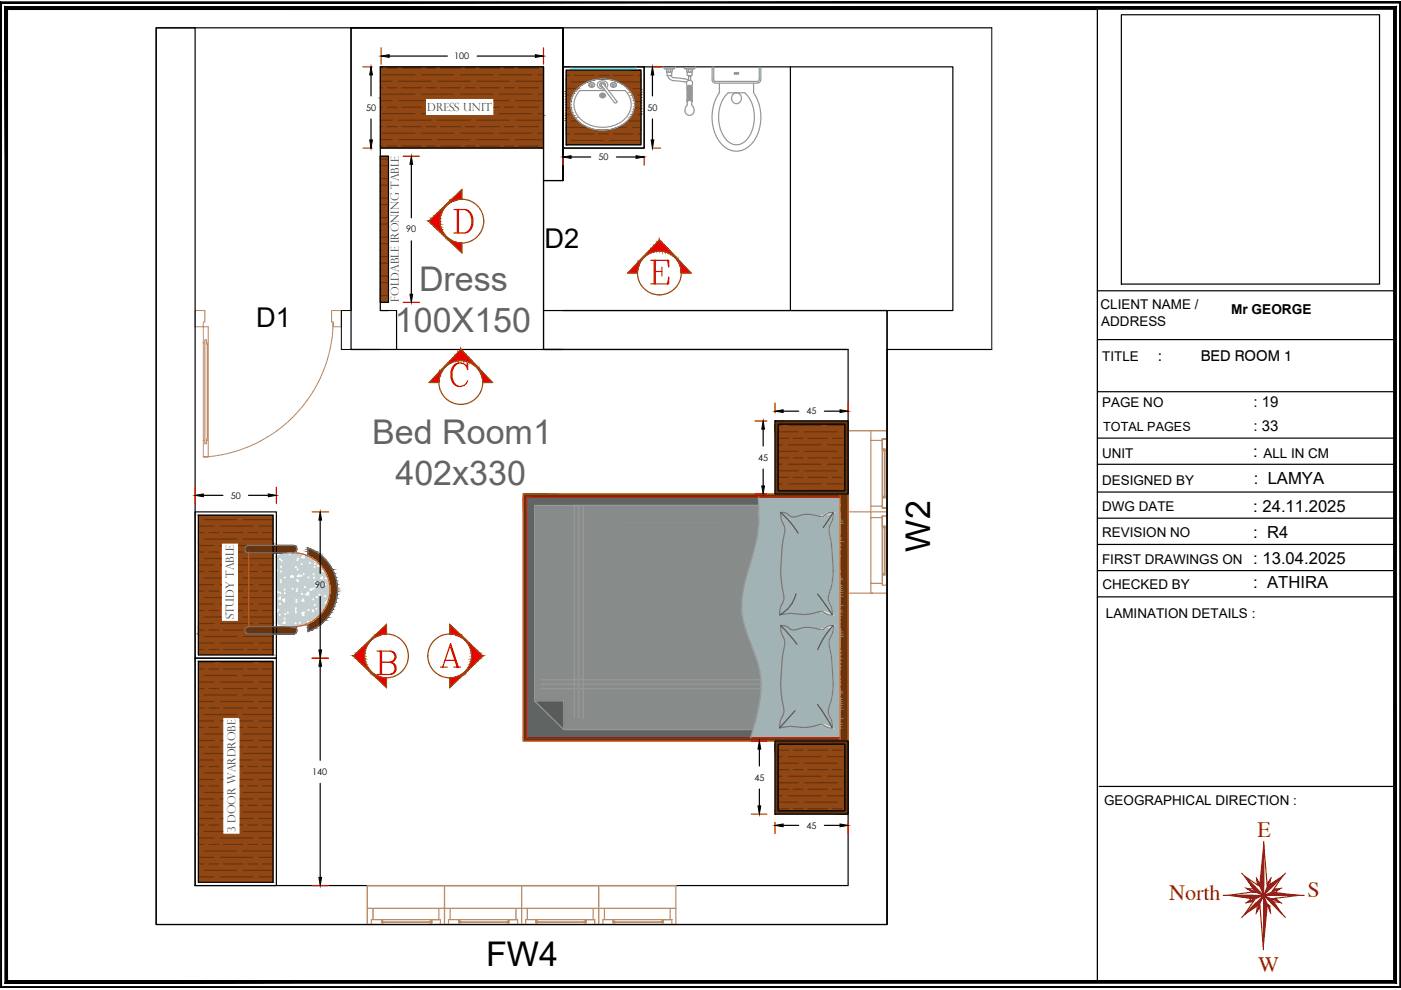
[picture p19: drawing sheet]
<svg xmlns="http://www.w3.org/2000/svg" width="297mm" height="210mm" viewBox="0 0 297 210" stroke-linecap="round" stroke-linejoin="round" font-family="sans-serif">
<defs><g id="words">
<g font-size="7.2" fill="#636466">
<text x="88.8" y="61.7">Dress</text>
<text x="83.7" y="70.3">100X150</text>
<text x="78.9" y="94.2">Bed Room1</text>
<text x="83.8" y="102.8">402x330</text>
</g>
<g font-size="7.2">
<text x="197.2" y="116.9" transform="rotate(-90 197.2 116.9)">W2</text>
<text x="103.1" y="204.8">FW4</text>
</g>
<g font-size="5.8">
<text x="115.5" y="52.5">D2</text>
<text x="54.3" y="69.4">D1</text>
</g>
<g font-size="4.7" fill="#991b1e">
<text x="266.6" y="177.4">E</text>
<text x="247.9" y="190.7">North</text>
<text x="277.2" y="190.2">S</text>
<text x="266.7" y="206.1">W</text>
</g>
<g font-size="3.5">
<text x="265.7" y="96.9">:</text>
<text x="265.8" y="102.6">: LAMYA</text>
<text x="265.7" y="108.6">: 24.11.2025</text>
<text x="265.7" y="114">: R4</text>
<text x="265.7" y="119.7">: 13.04.2025</text>
<text x="265.7" y="124.7">: ATHIRA</text>
</g>
<g font-size="3.2">
<text x="245.5" y="76.5">:</text>
<text x="254.6" y="76.5">BED ROOM 1</text>
<text x="265.8" y="86.4">: 19</text>
<text x="265.8" y="91.4">: 33</text>
</g>
<g font-size="2.9">
<text x="233.3" y="65.5">CLIENT NAME /</text>
<text x="233.5" y="69.2">ADDRESS</text>
<text x="261" y="66.5">Mr GEORGE</text>
<text x="233.7" y="76.5">TITLE</text>
<text x="233.7" y="86.4">PAGE NO</text>
<text x="233.7" y="97">UNIT</text>
<text x="267.9" y="97">ALL IN CM</text>
<text x="233.7" y="102.8">DESIGNED BY</text>
<text x="233.7" y="108.4">DWG DATE</text>
<text x="233.7" y="113.8">REVISION NO</text>
<text x="233.7" y="119.5">FIRST DRAWINGS ON</text>
<text x="233.8" y="124.8">CHECKED BY</text>
<text x="234.5" y="130.9">LAMINATION DETAILS :</text>
<text x="234.1" y="170.7">GEOGRAPHICAL DIRECTION :</text>
</g>
<text font-size="2.7" x="233.9" y="91.3">TOTAL PAGES</text>
<g font-size="2.4" fill="#3b3b3b">
<text x="90.6" y="23.5">DRESS UNIT</text>
<text x="84.6" y="64" transform="rotate(-90 84.6 64)">foldable ironing table</text>
<text x="49.6" y="131.3" transform="rotate(-90 49.6 131.3)">STUDY TABLE</text>
<text x="49.9" y="176.4" transform="rotate(-90 49.9 176.4)">3 DOOR WARDROBE</text>
</g>
<g font-size="1.9">
<text x="96.3" y="12.5">100</text>
<text x="77.6" y="23.5">50</text>
<text x="137.3" y="23.5">50</text>
<text x="126.9" y="34">50</text>
<text x="86.1" y="49.3">90</text>
<text x="171" y="87.9">45</text>
<text x="160.7" y="97.7">45</text>
<text x="48.9" y="105.7">50</text>
<text x="66.8" y="124.7">90</text>
<text x="66.2" y="164.3">140</text>
<text x="160" y="165.5">45</text>
<text x="171" y="175.7">45</text>
</g>
</g></defs>
<!-- layer: 0 -->
<g fill="#904713" stroke="#904713" stroke-width=".21">
<path d="M80.6 14.2l34.6 6.6v-6.6zM80.6 14.2l34.6 6.6h-34.6z"/>
<path d="M80.6 20.8l9.6 3.7v-3.7zM80.6 20.8l9.6 3.7h-9.6z"/>
<path d="M104.7 20.8l10.5 3.7v-3.7zM104.7 20.8l10.5 3.7h-10.5z"/>
<path d="M80.6 24.5l34.6 6.9v-6.9zM80.6 24.5l34.6 6.9h-34.6z"/>
<path d="M42.1 109.2l15.8 6v-6zM42.1 109.2l15.8 6h-15.8z"/>
<path d="M50.6 115.2l7.3 .4v-.4zM50.6 115.2l7.3 .4h-7.3z"/>
<path d="M50.6 115.6h2zM50.6 115.6h2.1z"/>
<path d="M50.6 115.6h2zM50.6 115.6l1.9 .1z"/>
<path d="M50.6 115.7h1.9zM50.6 115.7l1.7 .1z"/>
<path d="M50.6 115.8h1.7zM50.6 115.8h1.6z"/>
<path d="M50.6 115.8h1.6zM50.6 115.8l1.5 .1z"/>
<path d="M50.6 115.9l1.4 .2 .1-.2zM50.6 115.9l1.4 .2h-1.4z"/>
<path d="M50.6 116.1l1.4 .1v-.1zM50.6 116.1l1.4 .1h-1.4z"/>
<path d="M50.6 116.2l1.4 .1v-.1zM50.6 116.2l1.4 .1h-1.4z"/>
<path d="M50.6 116.3l1.4 .2v-.2zM50.6 116.3l1.4 .2h-1.4z"/>
<path d="M50.6 116.5l1.4 .1v-.1zM50.6 116.5l1.4 .1h-1.4z"/>
<path d="M50.6 116.6l1.4 .2v-.2zM50.6 116.6l1.4 .2h-1.4z"/>
<path d="M50.6 116.8l1.5 .1-.1-.1zM50.6 116.8l1.5 .1h-1.5z"/>
<path d="M50.6 116.9l1.6 .1zM50.6 116.9l1.6 .1z"/>
<path d="M50.6 117l1.7 .1zM50.6 117l1.7 .1z"/>
<path d="M50.6 117.1l1.9 .1zM50.6 117.1l1.9 .1z"/>
<path d="M50.6 117.2h2zM50.6 117.2h2z"/>
<path d="M50.6 117.2h2.1zM50.6 117.2h2.1z"/>
<path d="M52.7 117.2l5.2 14.6v-14.6zM52.7 117.2l5.2 14.6h-5.2z"/>
<path d="M42.1 115.2l4.8 16.6v-16.6zM42.1 115.2l4.8 16.6h-4.8z"/>
<path d="M50.6 117.2l2.1 14.6v-14.6zM50.6 117.2l2.1 14.6h-2.1z"/>
<path d="M52.7 131.8l5.2 1.1v-1.1zM52.7 131.8l5.2 1.1h-5.2z"/>
<path d="M42.1 131.8l10.6 1.1v-1.1zM42.1 131.8l10.6 1.1h-10.6z"/>
<path d="M42.1 132.9h10.6zM42.1 132.9h10.5z"/>
<path d="M42.1 132.9h10.5zM42.1 132.9h10.4z"/>
<path d="M42.1 132.9h10.4zM42.1 132.9l10.2 .1z"/>
<path d="M42.1 133h10.2zM42.1 133l10.1 .1z"/>
<path d="M42.1 133.1h10.1zM42.1 133.1l10 .1z"/>
<path d="M42.1 133.2l9.9 .1 .1-.1zM42.1 133.2l9.9 .1h-9.9z"/>
<path d="M42.1 133.3l9.9 .1v-.1zM42.1 133.3l9.9 .1h-9.9z"/>
<path d="M42.1 133.4l9.9 .2v-.2zM42.1 133.4l9.9 .2h-9.9z"/>
<path d="M42.1 133.6l9.9 .1v-.1zM42.1 133.6l9.9 .1h-9.9z"/>
<path d="M42.1 133.7l9.9 .2v-.2zM42.1 133.7l9.9 .2h-9.9z"/>
<path d="M42.1 133.9l9.9 .1v-.1zM42.1 133.9l9.9 .1h-9.9z"/>
<path d="M42.1 134l10 .1zM42.1 134l10 .1z"/>
<path d="M42.1 134.1l10.1 .1zM42.1 134.1l10.1 .1z"/>
<path d="M42.1 134.2l10.2 .1zM42.1 134.2l10.2 .1z"/>
<path d="M42.1 134.3l10.4 .1zM42.1 134.3l10.4 .1z"/>
<path d="M42.1 134.4h10.5zM42.1 134.4h10.5z"/>
<path d="M42.1 134.4h10.6zM42.1 134.4h10.6z"/>
<path d="M42.1 134.4l15.8 4.4v-4.4zM42.1 134.4l15.8 4.4h-15.8z"/>
<path d="M42.1 140.2l15.8 11.9v-11.9zM42.1 140.2l15.8 11.9h-15.8z"/>
<path d="M42.1 152.1l5.1 24.8v-24.8zM42.1 152.1l5.1 24.8h-5.1z"/>
<path d="M50.9 152.1l7 24.8v-24.8zM50.9 152.1l7 24.8h-7z"/>
<path d="M42.1 176.9l15.8 10.2v-10.2zM42.1 176.9l15.8 10.2h-15.8z"/>
<path d="M165 90l14.1 14.1v-14.1zM165 90l14.1 14.1h-14.1z"/>
<path d="M165 157.8l14.1 14.1v-14.1zM165 157.8l14.1 14.1h-14.1z"/>
<path d="M120 30.7l15.9-3.1v3.1zM120 27.6v3.1l15.9-3.1z"/>
<path d="M127.6 27.6h8.3zM127.6 27.6h8.3z"/>
<path d="M120 27.6h7.6zM120 27.6h6.8z"/>
<path d="M128.3 27.6l7.6-.1zM128.3 27.6l7.6-.1z"/>
<path d="M120 27.6h6.8zM120 27.5h6.1z"/>
<path d="M129.1 27.5l6.8-.1v.1zM129.1 27.5l6.8-.1h-6.1z"/>
<path d="M120 27.5l5.4-.2 .7 .2zM120 27.3v.2l5.4-.2z"/>
<path d="M129.8 27.4l6.1-.2v.2zM129.8 27.4l6.1-.2h-5.4z"/>
<path d="M120 27.3l4.7-.3 .7 .3zM120 27v.3l4.7-.3z"/>
<path d="M130.5 27.2l5.4-.3v.3zM130.5 27.2l5.4-.3h-4.7z"/>
<path d="M120 27l4-.3 .7 .3zM120 26.7v.3l4-.3z"/>
<path d="M131.2 26.9l4.7-.3v.3zM131.2 26.9l4.7-.3h-4.1z"/>
<path d="M120 26.7l3.5-.3 .5 .3zM120 26.4v.3l3.5-.3z"/>
<path d="M131.8 26.6l4.1-.4v.4zM131.8 26.6l4.1-.4h-3.5z"/>
<path d="M120 26.4l2.9-.4 .6 .4zM120 26v.4l2.9-.4z"/>
<path d="M132.4 26.2l3.5-.4v.4zM132.4 26.2l3.5-.4h-3z"/>
<path d="M120 26l2.4-.5 .5 .5zM120 25.5v.5l2.4-.5z"/>
<path d="M132.9 25.8l3-.5v.5zM132.9 25.8l3-.5h-2.5z"/>
<path d="M120 25.5l2-.5 .4 .5zM120 25v.5l2-.5z"/>
<path d="M133.4 25.3l2.5-.5v.5zM133.8 24.8l-.4 .5 2.5-.5z"/>
<path d="M120 25l1.6-.5 .4 .5zM120 24.5v.5l1.6-.5z"/>
<path d="M133.8 24.8l2.1-.6v.6zM134.1 24.2l-.3 .6 2.1-.6z"/>
<path d="M120 24.5l1.3-.5 .3 .5zM120 24v.5l1.3-.5z"/>
<path d="M134.1 24.2l1.8-.5v.5zM134.3 23.7l-.2 .5 1.8-.5z"/>
<path d="M120 24l1.1-.6 .2 .6zM120 23.4v.6l1.1-.6z"/>
<path d="M134.3 23.7l1.6-.6v.6zM134.5 23.1l-.2 .6 1.6-.6z"/>
<path d="M120 23.4l1-.6 .1 .6zM120 22.8v.6l1-.6z"/>
<path d="M134.5 23.1l1.4-.6v.6zM134.6 22.5l-.1 .6 1.4-.6z"/>
<path d="M120 22.8l1-.6v.6zM120 22.2v.6l1-.6z"/>
<path d="M134.6 22.5l1.3-.6v.6zM134.6 21.9v.6l1.3-.6z"/>
<path d="M120 22.2l1-.6v.6zM120 21.6v.6l1-.6z"/>
<path d="M134.6 21.9l1.3-.6v.6zM134.5 21.3l.1 .6 1.3-.6z"/>
<path d="M120 21.6l1.1-.6-.1 .6zM120 21v.6l1.1-.6z"/>
<path d="M134.5 21.3l1.4-.6v.6zM134.3 20.7l.2 .6 1.4-.6z"/>
<path d="M120 21l1.3-.6-.2 .6zM120 20.4v.6l1.3-.6z"/>
<path d="M134.3 20.7l1.6-.6v.6zM134.1 20.1l.2 .6 1.6-.6z"/>
<path d="M120 20.4l1.6-.5-.3 .5zM120 19.9v.5l1.6-.5z"/>
<path d="M134.1 20.1l1.8-.5v.5zM133.8 19.6l.3 .5 1.8-.5z"/>
<path d="M120 19.9l2-.6-.4 .6zM120 19.3v.6l2-.6z"/>
<path d="M133.8 19.6l2.1-.5v.5zM133.4 19.1l.4 .5 2.1-.5z"/>
<path d="M120 19.3l2.4-.4-.4 .4zM120 18.9v.4l2.4-.4z"/>
<path d="M133.4 19.1l2.5-.5v.5zM132.9 18.6l.5 .5 2.5-.5z"/>
<path d="M120 18.9l2.9-.5-.5 .5zM120 18.4v.5l2.9-.5z"/>
<path d="M132.9 18.6l3-.4v.4zM132.4 18.2l.5 .4 3-.4z"/>
<path d="M120 18.4l3.5-.4-.6 .4zM120 18v.4l3.5-.4z"/>
<path d="M132.4 18.2l3.5-.4v.4zM131.8 17.8l.6 .4 3.5-.4z"/>
<path d="M120 18l4-.4-.5 .4zM120 17.6v.4l4-.4z"/>
<path d="M131.8 17.8l4.1-.3v.3zM131.2 17.5l.6 .3 4.1-.3z"/>
<path d="M120 17.6l4.7-.3-.7 .3zM120 17.3v.3l4.7-.3z"/>
<path d="M131.2 17.5l4.7-.3v.3zM130.5 17.2l.7 .3 4.7-.3z"/>
<path d="M120 17.3l5.4-.2-.7 .2zM120 17.1v.2l5.4-.2z"/>
<path d="M130.5 17.2l5.4-.2v.2zM129.8 17l.7 .2 5.4-.2z"/>
<path d="M120 17.1l6.1-.2-.7 .2zM120 16.9v.2l6.1-.2z"/>
<path d="M129.8 17l6.1-.2v.2zM129.1 16.8l.7 .2 6.1-.2z"/>
<path d="M120 16.9l6.8-.1zM120 16.8h6.8z"/>
<path d="M129.1 16.8h6.8zM128.3 16.8h7.6z"/>
<path d="M120 16.8h7.3zM120 16.8h7.3z"/>
<path d="M128.3 16.8h7.6zM127.6 16.8h8.3z"/>
<path d="M120 16.8h7.6zM120 16.8h7.6z"/>
<path d="M120 16.8l15.9-1.9v1.9zM120 14.9v1.9l15.9-1.9z"/>
<path d="M80.6 33.1l1.8 31v-31zM80.6 33.1l1.8 31h-1.8z"/>
</g>
<g fill="none" stroke="#68330d" stroke-width=".25">
<path d="M80.6 18.6h.5M80.6 14.4h.5M80.6 17.2h2.5M81.1 20h6.9M81.1 15.8h6.9M82.1 18.6h2.1M82.1 14.4h2.1M84.5 17.2h6.9M85.2 18.6h4.2M85.2 14.4h4.2M89.4 20h6.8M89.4 15.8h6.8"/>
<path d="M90.4 18.6h2M90.4 14.4h2M92.8 17.2h6.9M93.5 18.6h4.1M93.5 14.4h4.1M97.6 20h6.9M97.6 15.8h6.9M98.6 18.6h2.1M98.6 14.4h2.1M101.1 17.2h6.8M101.7 18.6h4.2M101.7 14.4h4.2"/>
<path d="M105.9 20h6.9M105.9 15.8h6.9M106.9 18.6h2.1M106.9 14.4h2.1M109.3 17.2h5.9M110 18.6h4.1M110 14.4h4.1M114.1 20h1.1M114.1 15.8h1.1M115.2 18.6h.1M115.2 14.4h.1M120 18.8h2.5"/>
<path d="M120 16h.8M121.1 17.4h3.5M121.8 16h4.1M127 16h2M130.1 16h4.1M131 17.4h4.9M134.2 18.8h1.7M135.2 16h.7M80.6 31h.5M80.6 26.9h.5M80.6 22.7h.5M80.6 29.6h2.5"/>
<path d="M80.6 25.5h2.5M80.6 21.4h2.5M80.6 36.5h.3M80.6 39.3h1.6M80.6 35.1h1.6M80.6 37.9h1.8M80.6 33.8h1.8M81.1 28.2h6.9M81.1 24.1h6.9M82.1 31h2.1M82.1 26.9h2.1M82.1 22.7h2.1"/>
<path d="M82.2 36.5h.2M84.5 29.6h6.9M84.5 25.5h6.9M84.5 21.4h5.7M85.2 31h4.2M85.2 26.9h4.2M85.2 22.7h4.2M89.4 28.2h6.8M89.4 24.1h.8M90.4 31h2M90.4 26.9h2M92.8 29.6h6.9"/>
<path d="M92.8 25.5h6.9M93.5 31h4.1M93.5 26.9h4.1M97.6 28.2h6.9M98.6 31h2.1M98.6 26.9h2.1M101.1 29.6h6.8M101.1 25.5h6.8M101.7 31h4.2M101.7 26.9h4.2M104.7 22.7h1.2M104.7 21.4h3.2"/>
<path d="M105.9 28.2h6.9M105.9 24.1h6.9M106.9 31h2.1M106.9 26.9h2.1M106.9 22.7h2.1M109.3 29.6h5.9M109.3 25.5h5.9M109.3 21.4h5.9M110 31h4.1M110 26.9h4.1M110 22.7h4.1M114.1 28.2h1.1"/>
<path d="M114.1 24.1h1.1M115.2 31h.1M115.2 26.9h.1M115.2 22.7h.1M120 22.9h1M120 27h4.6M120 20.1h.8M120 24.3h.8M120 28.4h.8M121.1 25.6h1.4M121.1 29.8h6.9M121.8 28.4h4.1"/>
<path d="M127 28.4h2M129.4 29.8h6.5M130.1 28.4h4.1M130.9 27h1.9M133 25.6h2.9M134.1 24.3h.1M134.1 20.1h.1M134.2 27h1.7M134.5 22.9h1.4M134.5 21.5h1.4M135.2 20.1h.7M135.2 24.3h.7"/>
<path d="M135.2 28.4h.7M80.6 57.2h.3M80.6 53h.3M80.6 48.9h.3M80.6 44.8h.3M80.6 40.6h.3M80.6 59.9h1.6M80.6 55.8h1.6M80.6 51.7h1.6M80.6 47.5h1.6M80.6 43.4h1.6M80.6 58.5h1.8"/>
<path d="M80.6 54.4h1.8M80.6 50.3h1.8M80.6 46.1h1.8M80.6 42h1.8M82.2 57.2h.2M82.2 53h.2M82.2 48.9h.2M82.2 44.8h.2M82.2 40.6h.2M80.6 61.3h.3M80.6 64h1.6M80.6 62.7h1.8"/>
<path d="M82.2 61.3h.2M165 98.4h.8M165 94.3h.8M165 90.2h.8M165 97.1h2.2M165 92.9h2.2M165 99.8h4.2M165 95.7h4.2M165 91.6h4.2M167.2 98.4h6.9M167.2 94.3h6.9M167.2 90.2h6.9"/>
<path d="M168.2 97.1h2.1M168.2 92.9h2.1M170.6 99.8h6.9M170.6 95.7h6.9M170.6 91.6h6.9M171.3 97.1h4.1M171.3 92.9h4.1M175.4 98.4h3.7M175.4 94.3h3.7M175.4 90.2h3.7M176.5 97.1h2M176.5 92.9h2"/>
<path d="M178.9 99.8h.2M178.9 95.7h.2M178.9 91.6h.2M42.1 117h1.2M42.1 112.9h1.2M42.1 119.8h3.2M42.1 115.7h3.2M42.1 111.5h3.2M43.3 118.4h3.6M43.3 114.3h6.9M43.3 110.2h6.9M44.3 117h2.1"/>
<path d="M44.3 112.9h2.1M46.7 119.8h.2M46.7 115.7h.2M46.7 111.5h6.9M47.4 112.9h4.1M50.6 117h.9M50.6 119.8h3M50.6 115.7h1.9M51.5 118.4h6.4M51.5 114.3h6.4M51.5 110.2h6.4M52.6 112.9h2"/>
<path d="M55 119.8h2.9M55 111.5h2.9M55.7 112.9h2.2M165 102.6h.8M165 101.2h2.2M165 104h4.2M167.2 102.6h6.9M168.2 101.2h2.1M170.6 104h6.9M171.3 101.2h4.1M175.4 102.6h3.7M176.5 101.2h2"/>
<path d="M178.9 104h.2M42.1 137.7h1.2M42.1 133.6h1.2M42.1 129.4h1.2M42.1 125.3h1.2M42.1 121.2h1.2M42.1 136.3h3.2M42.1 132.2h3.2M42.1 128.1h3.2M42.1 123.9h3.2M43.3 135h6.9M43.3 130.8h3.6"/>
<path d="M43.3 126.7h3.6M43.3 122.5h3.6M44.3 137.7h2.1M44.3 133.6h2.1M44.3 129.4h2.1M44.3 125.3h2.1M44.3 121.2h2.1M46.7 132.2h6.9M46.7 136.3h6.9M46.7 128.1h.2M46.7 123.9h.2M47.4 137.7h4.1"/>
<path d="M47.4 133.6h4.1M50.6 129.4h.9M50.6 125.3h.9M50.6 121.2h.9M50.6 128.1h3M50.6 123.9h3M51.5 135h6.4M51.5 130.8h6.4M51.5 126.7h6.4M51.5 122.5h6.4M52.6 137.7h2M52.6 129.4h2"/>
<path d="M52.6 125.3h2M52.6 121.2h2M55 136.3h2.9M55 132.2h2.9M55 128.1h2.9M55 123.9h2.9M55.7 137.7h2.2M55.7 129.4h2.2M55.7 125.3h2.2M55.7 121.2h2.2M42.1 158.4h1.2M42.1 154.2h1.2"/>
<path d="M42.1 150.1h1.2M42.1 146h1.2M42.1 141.9h1.2M42.1 157h3.2M42.1 152.9h3.2M42.1 148.7h3.2M42.1 144.6h3.2M42.1 140.5h3.2M43.3 159.8h3.9M43.3 155.6h3.9M43.3 151.5h6.9M43.3 147.4h6.9"/>
<path d="M43.3 143.2h6.9M44.3 158.4h2.1M44.3 154.2h2.1M44.3 150.1h2.1M44.3 146h2.1M44.3 141.9h2.1M46.7 157h.5M46.7 152.9h.5M46.7 148.7h6.9M46.7 144.6h6.9M46.7 140.5h6.9M47.4 150.1h4.1"/>
<path d="M47.4 146h4.1M47.4 141.9h4.1M50.9 158.4h.6M50.9 154.2h.6M50.9 157h2.7M50.9 152.9h2.7M51.5 159.8h6.4M51.5 155.6h6.4M51.5 151.5h6.4M51.5 147.4h6.4M51.5 143.2h6.4M52.6 158.4h2"/>
<path d="M52.6 154.2h2M52.6 150.1h2M52.6 146h2M52.6 141.9h2M55 157h2.9M55 152.9h2.9M55 148.7h2.9M55 144.6h2.9M55 140.5h2.9M55.7 158.4h2.2M55.7 154.2h2.2M55.7 150.1h2.2"/>
<path d="M55.7 146h2.2M55.7 141.9h2.2M165 159.1h2.2M168.2 159.1h2.1M171.3 159.1h4.1M176.5 159.1h2M42.1 179h1.2M42.1 174.9h1.2M42.1 170.8h1.2M42.1 166.6h1.2M42.1 162.5h1.2M42.1 177.7h3.2"/>
<path d="M42.1 173.5h3.2M42.1 169.4h3.2M42.1 165.3h3.2M42.1 161.1h3.2M43.3 176.3h3.9M43.3 172.2h3.9M43.3 168h3.9M43.3 163.9h3.9M44.3 179h2.1M44.3 174.9h2.1M44.3 170.8h2.1M44.3 166.6h2.1"/>
<path d="M44.3 162.5h2.1M46.7 177.7h6.9M46.7 173.5h.5M46.7 169.4h.5M46.7 165.3h.5M46.7 161.1h.5M47.4 179h4.1M50.9 174.9h.6M50.9 170.8h.6M50.9 166.6h.6M50.9 162.5h.6M50.9 173.5h2.7"/>
<path d="M50.9 169.4h2.7M50.9 165.3h2.7M50.9 161.1h2.7M51.5 176.3h6.4M51.5 172.2h6.4M51.5 168h6.4M51.5 163.9h6.4M52.6 179h2M52.6 174.9h2M52.6 170.8h2M52.6 166.6h2M52.6 162.5h2"/>
<path d="M55 177.7h2.9M55 173.5h2.9M55 169.4h2.9M55 165.3h2.9M55 161.1h2.9M55.7 179h2.2M55.7 174.9h2.2M55.7 170.8h2.2M55.7 166.6h2.2M55.7 162.5h2.2M165 168.7h.8M165 164.6h.8"/>
<path d="M165 160.4h.8M165 171.5h2.2M165 167.3h2.2M165 163.2h2.2M165 170.1h4.2M165 166h4.2M165 161.8h4.2M167.2 168.7h6.9M167.2 164.6h6.9M167.2 160.4h6.9M168.2 171.5h2.1M168.2 167.3h2.1"/>
<path d="M168.2 163.2h2.1M170.6 170.1h6.9M170.6 166h6.9M170.6 161.8h6.9M171.3 171.5h4.1M171.3 167.3h4.1M171.3 163.2h4.1M175.4 168.7h3.7M175.4 164.6h3.7M175.4 160.4h3.7M176.5 171.5h2M176.5 167.3h2"/>
<path d="M176.5 163.2h2M178.9 170.1h.2M178.9 166h.2M178.9 161.8h.2M42.1 183.2h1.2M42.1 185.9h3.2M42.1 181.8h3.2M43.3 184.5h6.9M43.3 180.4h6.9M44.3 183.2h2.1M46.7 185.9h6.9M46.7 181.8h6.9"/>
<path d="M47.4 183.2h4.1M51.5 184.5h6.4M51.5 180.4h6.4M52.6 183.2h2M55 185.9h2.9M55 181.8h2.9M55.7 183.2h2.2"/>
</g>
<g fill="none" stroke="#000" stroke-width=".25">
<path d="M74.4 5.9v59.9M78.7 15.9v4.4M82.5 11.9h12.4M101.2 11.9h12.3M119.4 14.2h17.2v17.2h-17.2zM119.4 5.9h90.9M120 14.9h15.9v15.8h-15.9zM136.6 14.2v17.2h-17.2M138.3 15.9v4.4M145 14.2v.1M167.6 14.2v51.6M232.7 2v205.8"/>
<path d="M237.8 3.1h54.7v57.1h-54.7zM78.7 25.2v4.5M80.6 33.1h1.8v31h-1.8zM80.8 31.4h34.4M87.2 34.8v11.4M115.2 38.3h4.2v-24.1h82.6v51.6h-86.8M121.1 33.3h4.2M130.7 33.3h4.2M138.3 25.2v4.5M87.2 51.1v11.3M74.4 74.1h6.2M82.4 65.8h-1.8v-51.6h34.6v59.9"/>
<path d="M84.1 65.8v8.3M115.2 74.1h64.6v113.7h-138.4M115.2 74.1h64.6M119.4 65.8h68.7v130.2h-155v-190.1h86.3v32.4v-32.4h-45v68.2h45M188.1 65.8v130.2M210.3 74.1h-22.2v121.9h-155v-190.1h8.3v181.9M232.7 61.7h62.9M232.7 72h62.9M161.8 91v3.6M161.8 99.5v3.5M164.3 89.3h15.5v15.4h-15.5zM165 90h14.1v14.1h-14.1z"/>
<path d="M166 87.2h3.3M174.8 87.2h3.3M232.7 92.9h62.7M232.7 98.4h62.7M232.7 83.1h62.9M41.4 108.5h17.2v31h-17.2zM42.1 109.2h15.8v29.6h-15.8zM43.1 105h4.2M52.7 105h4.2M67.9 110.3v11.3M232.7 104.3h62.7M232.7 109.9h62.7"/>
<path d="M232.7 115.4h62.7M41.4 139.5h17.2v48.3h-17.2zM67.9 126.5v11.3M232.7 121h62.7M232.7 126.5h62.7M42.1 140.2h15.8v46.9h-15.8zM67.9 141.3v19.9M161 158.8v3.6M164.3 157.1h15.5v15.5h-15.5zM165 157.8h14.1v14.1h-14.1zM67.9 166.1v19.9M161 167.3v3.6"/>
<path d="M166 175h3.3M174.8 175h3.3M233.1 166.7h62.7"/>
</g>
<!-- layer: WWW -->
<path d="M41.4 65.8v3.5h2.7v27.5h-1h1h-1v-28.5h.3v-2.5zM43.1 72.7h.3M43.4 72h.4v.9l.1 .2v19.9l-.1 .2v.9h-.4zM43.8 72.7h.3M70.3 65.8h2.1v3.5h-1.8v-1h-.3zM70.6 68.3a29.1 29.1 0 0 1-26.5 28.5M72.4 65.8v3.5M43.1 93.4h.3M43.8 93.4h.3" fill="none" stroke="#b88a5c" stroke-width=".21"/>
<!-- layer: 0 -->
<path d="M1.3 2h231.4v206.2h-231.4zM210.3 5.9v68.2M74.4 65.8h-2v8.3h2M80.6 74.1h3.5M80.6 65.8h3.5" fill="none" stroke="#000" stroke-width=".21"/>
<g fill="none" stroke="#b88a5c" stroke-width=".25">
<path d="M179.8 91.3h8.3v34.5h-8.3zM184.6 91.3v34.5M184.6 93.4h2.5M187.1 93h1h-1M187.1 95.2h.5v10.4h-.5v2.1M187.1 93v12.4M187.5 95.6l-.4-.3h.4v10.3M188.1 95.2l-.5 .4M179.8 108.5h8.3M184.6 107.3h2.5M184.6 109.7h2.5M187.1 107.7h1h-1"/>
<path d="M187.1 111.5h.5v10.4h-.5v2.2h1M187.5 112l-.4-.4h.4v10.3M187.5 105.1l-.4 .3h.4M187.6 105.1l.5 .5M188.1 109.4h-1v12.4M188.1 111.5l-.5 .5M184.6 123.7h2.5M187.5 121.5l-.4 .3h.4M77.9 192.6h65.4M77.9 187.8h65.4v8.2h-65.4zM79.1 192.6v2.4M80.9 195.4h10.7"/>
<path d="M81 195.4v-.4l.3 .4M81 195h12.4v1M81.3 195.6l-.4 .4M91.1 195.4l.4-.4v.4M91.1 195.6l.5 .4M91.6 195v.6h-10.7v-.6h-2.2v1M93 192.6v2.4M94.2 187.8v8.2M95.4 192.6v2.4M97.2 195.4h10.7M97.3 195.4v-.4l.4 .4M97.3 195h12.4v1"/>
<path d="M97.7 195.6l-.5 .4M107.5 195.4l.3-.4v.4M107.5 195.6l.4 .4M107.9 195v.6h-10.7v-.6h-2.1v1M109.4 192.6v2.4M110.6 187.8v8.2M111.8 192.6v2.4M113.6 195.4h10.7M113.7 195.4v-.4l.3 .4M113.7 195h12.4v1M114 195.6l-.4 .4M123.9 195.4l.3-.4v.4"/>
<path d="M123.9 195.6l.4 .4M124.3 195v.6h-10.7v-.6h-2.2v1M125.8 192.6v2.4M126.9 187.8v8.2M128.2 192.6v2.4M129.9 195.4h10.8M130.1 195.4v-.4l.3 .4M130.1 195h12.4v1M130.4 195.6l-.5 .4M140.2 195.4l.4-.4v.4M140.2 195.6l.5 .4M140.7 195v.6h-10.8v-.6h-2.1v1"/>
<path d="M142.1 192.6v2.4"/>
</g>
<!-- layer: 0 -->
<g fill="#68330d" stroke="#68330d" stroke-width=".21">
<path d="M65.3 133.6v.3z"/>
<path d="M65.3 133.6h.8l-.8 .3z"/>
<path d="M58.6 115.6h3.7zM58.6 115.6h3.7z"/>
<path d="M57.9 115.6h.7zM57.9 115.6h.7z"/>
<path d="M52.7 115.6h5.2zM52.6 115.6h5.3z"/>
<path d="M58.6 115.6l3.8 .1zM58.6 115.6l3.8 .1z"/>
<path d="M52.6 115.6l5.3 .1zM52.5 115.7h5.4z"/>
<path d="M58.6 115.7l4 .1zM58.6 115.7l4 .1z"/>
<path d="M52.5 115.7l5.4 .1zM52.3 115.8h5.6z"/>
<path d="M58.6 115.8h4.1zM58.6 115.8h4.1z"/>
<path d="M52.3 115.8h5.6zM52.2 115.8h5.7z"/>
<path d="M58.6 115.8l4.2 .1zM58.6 115.8l4.2 .1z"/>
<path d="M52.2 115.8l5.7 .1zM52.2 115.8l5.7 .1h-5.8z"/>
<path d="M58.6 115.9l4.2 .2v-.2zM58.6 115.9l4.2 .2h-4.2z"/>
<path d="M52.1 115.9l5.8 .2v-.2zM52.1 115.9l5.8 .2h-5.9z"/>
<path d="M58.6 116.1l4.3 .1-.1-.1zM58.6 116.1l4.3 .1h-4.3z"/>
<path d="M52 116.1l5.9 .1v-.1zM52 116.1l5.9 .1h-5.9z"/>
<path d="M58.6 116.2l4.3 .1v-.1zM58.6 116.2l4.3 .1h-4.3z"/>
<path d="M52 116.2l5.9 .1v-.1zM52 116.2l5.9 .1h-5.9z"/>
<path d="M58.6 116.3l4.3 .2v-.2zM58.6 116.3l4.3 .2h-4.3z"/>
<path d="M52 116.3l5.9 .2v-.2zM52 116.3l5.9 .2h-5.9z"/>
<path d="M65.3 116.2l.8 .3zM65.3 116.2l.8 .3h-.8z"/>
<path d="M58.6 116.5l4.3 .1v-.1zM58.6 116.5l4.3 .1h-4.3z"/>
<path d="M52 116.5l5.9 .1v-.1zM52 116.5l5.9 .1h-5.9z"/>
<path d="M58.6 116.6l4.2 .2 .1-.2zM58.6 116.6l4.2 .2h-4.2z"/>
<path d="M52 116.6l5.9 .2v-.2zM52 116.6l5.9 .2h-5.9z"/>
<path d="M58.6 116.8l4.2 .1v-.1zM58.6 116.8l4.2 .1h-4.2z"/>
<path d="M52 116.8l5.9 .1v-.1zM52 116.8l5.9 .1h-5.8z"/>
<path d="M65.3 116.5l1.6 .4-.8-.4zM65.3 116.5l1.6 .4h-1.6z"/>
<path d="M58.6 116.9h4.2zM58.6 116.9l4.1 .1z"/>
<path d="M52.1 116.9l5.8 .1zM52.1 116.9l5.8 .1z"/>
<path d="M58.6 117h4.1zM58.6 117l4 .1z"/>
<path d="M52.2 117l5.7 .1zM52.2 117l5.7 .1z"/>
<path d="M58.6 117.1h4zM58.6 117.1l3.8 .1z"/>
<path d="M52.3 117.1l5.6 .1zM52.3 117.1l5.6 .1z"/>
<path d="M58.6 117.2h3.8zM58.6 117.2h3.7z"/>
<path d="M57.9 115.6l.7 1.6v-1.6zM57.9 115.6l.7 1.6h-.7z"/>
<path d="M52.5 117.2h5.4zM52.5 117.2h5.4z"/>
<path d="M58.6 117.2h3.7zM58.6 117.2h3.5z"/>
<path d="M57.9 117.2h.7zM57.9 117.2h.7z"/>
<path d="M52.6 117.2h5.3zM52.6 117.2h5.3z"/>
<path d="M65.3 116.9l2.3 .5-.7-.5zM65.3 116.9l2.3 .5h-2.3z"/>
<path d="M65.3 117.4l2.9 .5-.6-.5zM65.3 117.4l2.9 .5h-2.9z"/>
<path d="M65.3 117.9l3 .1zM65.3 117.9l3 .1z"/>
<path d="M65.5 118l3.1 .2-.3-.2zM65.5 118l3.1 .2h-2.6z"/>
<path d="M66 118.2l3 .4-.4-.4zM66 118.2l3 .4h-2.4z"/>
<path d="M66.6 118.6h2.4zM66.6 118.6h2.4z"/>
<path d="M66.6 118.6l2.8 .5-.4-.5zM66.6 118.6l2.8 .5h-2.1z"/>
<path d="M67.3 119.1l2.2 .2-.1-.2zM67.3 119.1l2.2 .2h-2.1z"/>
<path d="M67.4 119.3l2.4 .4-.3-.4zM67.4 119.3l2.4 .4h-2z"/>
<path d="M67.8 119.7l2.3 .3-.3-.3zM67.8 119.7l2.3 .3h-2z"/>
<path d="M68.1 120l2.1 .3-.1-.3zM68.1 120l2.1 .3h-1.8z"/>
<path d="M68.4 120.3l2.1 .4-.3-.4zM68.4 120.3l2.1 .4h-1.8z"/>
<path d="M68.7 120.7l1.9 .2-.1-.2zM68.7 120.7l1.9 .2h-1.8z"/>
<path d="M68.8 120.9l2.1 .7-.3-.7zM68.8 120.9l2.1 .7h-1.7z"/>
<path d="M69.2 121.6h1.7zM69.2 121.6h1.7z"/>
<path d="M69.2 121.6l1.9 .7-.2-.7zM69.2 121.6l1.9 .7h-1.6z"/>
<path d="M69.5 122.3l1.7 .1zM69.5 122.3l1.7 .1z"/>
<path d="M69.5 122.4l1.8 .7-.1-.7zM69.5 122.4l1.8 .7h-1.6z"/>
<path d="M69.7 123.1l1.7 .2-.1-.2zM69.7 123.1l1.7 .2h-1.6z"/>
<path d="M69.8 123.3l1.7 .6-.1-.6zM69.8 123.3l1.7 .6h-1.6z"/>
<path d="M69.9 123.9l1.6 .3v-.3zM69.9 123.9l1.6 .3h-1.6z"/>
<path d="M69.9 124.2l1.6 .4v-.4zM69.9 124.2l1.6 .4h-1.5z"/>
<path d="M70 124.6l1.6 .4-.1-.4zM70 124.6l1.6 .4h-1.6z"/>
<path d="M70 125l1.5 .4 .1-.4zM70 125l1.5 .4h-1.5z"/>
<path d="M70 125.4l1.5 .5v-.5zM70 125.4l1.5 .5h-1.6z"/>
<path d="M69.9 125.9l1.6 .3v-.3zM69.9 125.9l1.6 .3h-1.6z"/>
<path d="M69.9 126.2l1.5 .6 .1-.6zM69.9 126.2l1.5 .6h-1.6z"/>
<path d="M69.8 126.8l1.5 .2 .1-.2zM69.8 126.8l1.5 .2h-1.6z"/>
<path d="M69.7 127l1.5 .7 .1-.7zM69.7 127l1.5 .7h-1.7z"/>
<path d="M69.5 127.7h1.7zM69.5 127.7l1.6 .1z"/>
<path d="M69.5 127.8l1.4 .7 .2-.7zM69.5 127.8l1.4 .7h-1.7z"/>
<path d="M69.2 128.5h1.7zM69.2 128.5h1.7z"/>
<path d="M69.2 128.5l1.4 .7 .3-.7zM69.2 128.5l1.4 .7h-1.8z"/>
<path d="M68.8 129.2l1.7 .1 .1-.1zM68.8 129.2l1.7 .1h-1.8z"/>
<path d="M68.7 129.3l1.5 .5 .3-.5zM68.7 129.3l1.5 .5h-1.8z"/>
<path d="M68.4 129.8l1.7 .3 .1-.3zM68.4 129.8l1.7 .3h-2z"/>
<path d="M68.1 130.1l1.7 .3 .3-.3zM68.1 130.1l1.7 .3h-2z"/>
<path d="M67.8 130.4l1.7 .4 .3-.4zM67.4 130.8l.4-.4 1.7 .4z"/>
<path d="M67.4 130.8l2 .2 .1-.2zM67.4 130.8l2 .2h-2.1z"/>
<path d="M67.3 131l1.7 .5 .4-.5zM66.6 131.5l.7-.5 1.7 .5z"/>
<path d="M66.6 131.5h2.4zM66.6 131.5h2.4z"/>
<path d="M66.6 131.5l2 .4 .4-.4zM66 131.9l.6-.4 2 .4z"/>
<path d="M66 131.9l2.3 .2 .3-.2zM65.5 132.1l.5-.2 2.3 .2z"/>
<path d="M65.5 132.1h2.8zM65.3 132.2h2.9z"/>
<path d="M65.3 132.2l2.3 .5 .6-.5zM65.3 132.2l2.3 .5h-2.3z"/>
<path d="M58.6 132.9h3.7zM58.6 132.9h3.7z"/>
<path d="M57.9 132.9h.7zM57.9 132.9h.7z"/>
<path d="M52.7 132.9h5.2zM52.6 132.9h5.3z"/>
<path d="M58.6 132.9h3.8zM58.6 132.9h3.8z"/>
<path d="M52.6 132.9h5.3zM52.5 132.9h5.4z"/>
<path d="M58.6 132.9l4 .1zM58.6 132.9l4 .1z"/>
<path d="M52.5 132.9l5.4 .1zM52.3 133h5.6z"/>
<path d="M58.6 133l4.1 .1zM58.6 133l4.1 .1z"/>
<path d="M57.9 132.9l.7 .2v-.2zM57.9 132.9l.7 .2h-.7z"/>
<path d="M52.3 133l5.6 .1zM52.2 133.1h5.7z"/>
<path d="M65.3 132.7l1.6 .5 .7-.5zM65.3 132.7l1.6 .5h-1.6z"/>
<path d="M58.6 133.1l4.1 .1zM58.6 133.1l4.1 .1z"/>
<path d="M57.9 133.1l.7 .1zM57.9 133.1l.7 .1z"/>
<path d="M58.6 133.2h4.2zM58.6 133.2h4.2z"/>
<path d="M57.9 133.2h.7zM57.9 133.2h.7z"/>
<path d="M52.2 133.1l5.7 .1zM52.2 133.1l5.7 .1h-5.8z"/>
<path d="M58.6 133.2l4.2 .1v-.1zM58.6 133.2l4.2 .1h-4.2z"/>
<path d="M52.1 133.2l5.8 .1v-.1zM52.1 133.2l5.8 .1h-5.9z"/>
<path d="M58.6 133.3l4.3 .1-.1-.1zM58.6 133.3l4.3 .1h-4.3z"/>
<path d="M57.9 133.2l.7 .2v-.2zM57.9 133.2l.7 .2h-.7z"/>
<path d="M52 133.3l5.9 .1v-.1zM52 133.3l5.9 .1h-5.9z"/>
<path d="M65.3 133.2l.8 .4 .8-.4zM65.3 133.2l.8 .4h-.8z"/>
<path d="M58.6 133.4l4.3 .2v-.2zM58.6 133.4l4.3 .2h-4.3z"/>
<path d="M57.9 133.4l.7 .2v-.2zM57.9 133.4l.7 .2h-.7z"/>
<path d="M58.6 133.6h4.3zM58.6 133.6h4.3z"/>
<path d="M57.9 133.6h.7zM57.9 133.6h.7z"/>
<path d="M52 133.4l5.9 .2v-.2zM52 133.4l5.9 .2h-5.9z"/>
<path d="M58.6 133.6l4.3 .1v-.1zM58.6 133.6l4.3 .1h-4.3z"/>
<path d="M52 133.6l5.9 .1v-.1zM52 133.6l5.9 .1h-5.9z"/>
<path d="M58.6 133.7l4.3 .2v-.2zM58.6 133.7l4.3 .2h-4.3z"/>
<path d="M57.9 133.6l.7 .3v-.3zM57.9 133.6l.7 .3h-.7z"/>
<path d="M52 133.7l5.9 .2v-.2zM52 133.7l5.9 .2h-5.9z"/>
<path d="M58.6 133.9h4.3zM58.6 133.9h4.3z"/>
<path d="M57.9 133.9h.7zM57.9 133.9h.7z"/>
<path d="M58.6 133.9h4.3zM58.6 133.9l4.2 .1z"/>
<path d="M52 133.9l5.9 .1v-.1zM52 133.9l5.9 .1h-5.9z"/>
<path d="M58.6 134h4.2zM58.6 134l4.2 .1z"/>
<path d="M52 134l5.9 .1zM52 134l5.9 .1z"/>
<path d="M58.6 134.1h4.2zM58.6 134.1l4.1 .1z"/>
<path d="M52.1 134.1l5.8 .1zM52.1 134.1l5.8 .1z"/>
<path d="M58.6 134.2h4.1zM58.6 134.2l4 .1z"/>
<path d="M52.2 134.2l5.7 .1zM52.2 134.2l5.7 .1z"/>
<path d="M58.6 134.3h4zM58.6 134.3l3.8 .1z"/>
<path d="M52.3 134.3l5.6 .1zM52.3 134.3l5.6 .1z"/>
<path d="M58.6 134.4h3.8zM58.6 134.4h3.7z"/>
<path d="M57.9 133.9l.7 .5v-.5zM57.9 133.9l.7 .5h-.7z"/>
<path d="M52.5 134.4h5.4zM52.5 134.4h5.4z"/>
<path d="M58.6 134.4h3.7zM58.6 134.4h3.5z"/>
<path d="M57.9 134.4h.7zM57.9 134.4h.7z"/>
<path d="M52.6 134.4h5.3zM52.6 134.4h5.3z"/>
<path d="M110.9 104.7l67.2 .7v-.7zM110.9 104.7l67.2 .7h-67.2z"/>
<path d="M110.9 105.4l.7 51v-51zM110.9 105.4l.7 51h-.7z"/>
<path d="M110.9 156.4l67.2 .7v-.7zM110.9 156.4l67.2 .7h-67.2z"/>
<path d="M178.1 104.7l1.7 52.4v-52.4zM178.1 104.7l1.7 52.4h-1.7z"/>
<path d="M164.3 89.3l15.5 .7v-.7zM164.3 89.3l15.5 .7h-15.5z"/>
<path d="M179.1 90l.7 14.1v-14.1zM179.1 90l.7 14.1h-.7z"/>
<path d="M164.3 90l.7 14.1v-14.1zM164.3 90l.7 14.1h-.7z"/>
<path d="M164.3 104.1l15.5 .6v-.6zM164.3 104.1l15.5 .6h-15.5z"/>
<path d="M164.3 157.1l15.5 .7v-.7zM164.3 157.1l15.5 .7h-15.5z"/>
<path d="M179.1 157.8l.7 14.1v-14.1zM179.1 157.8l.7 14.1h-.7z"/>
<path d="M164.3 157.8l.7 14.1v-14.1zM164.3 157.8l.7 14.1h-.7z"/>
<path d="M164.3 171.9l15.5 .7v-.7zM164.3 171.9l15.5 .7h-15.5z"/>
</g>
<g fill="#c3cfd0" stroke="#c3cfd0" stroke-width=".21">
<path d="M61.7 117.2h.9z"/>
<path d="M61.1 132.8h2.2z"/>
<path d="M61.7 117.2l1.6 .1zM61.1 117.3h2.2z"/>
<path d="M61.1 117.3h2.3zM60.9 117.3h2.5z"/>
<path d="M60.9 117.3l3.1 .1zM60.3 117.4l.6-.1 3.1 .1z"/>
<path d="M60.3 117.4l3.9 .1zM60.1 117.5h4.1z"/>
<path d="M60.1 117.5l4.7 .2-.6-.2zM59.5 117.7l.6-.2 4.7 .2z"/>
<path d="M59.5 117.7h5.4zM59.3 117.7h5.6z"/>
<path d="M59.3 117.7l6.2 .3-.6-.3zM58.8 118l.5-.3 6.2 .3z"/>
<path d="M58.8 118l6.9 .1zM58.6 118.1h7.1z"/>
<path d="M58.6 118.1l7.6 .3-.5-.3zM58.6 118.1l7.6 .3h-7.6z"/>
<path d="M58.6 118.4l8.3 .4-.7-.4zM58.6 118.4l8.3 .4h-8.3z"/>
<path d="M58.6 118.8l8.9 .5-.6-.5zM58.6 118.8l8.9 .5h-8.9z"/>
<path d="M58.6 119.3l9.5 .6-.6-.6zM58.6 119.3l9.5 .6h-9.5z"/>
<path d="M58.6 119.9l9.9 .6-.4-.6zM58.6 119.9l9.9 .6h-9.9z"/>
<path d="M58.6 120.5l10.4 .7-.5-.7zM58.6 120.5l10.4 .7h-10.4z"/>
<path d="M58.6 121.2l10.7 .7-.3-.7zM58.6 121.2l10.7 .7h-10.7z"/>
<path d="M58.6 121.9l11 .8-.3-.8zM58.6 121.9l11 .8h-11z"/>
<path d="M58.6 122.7l11.2 .8-.2-.8zM58.6 122.7l11.2 .8h-11.2z"/>
<path d="M58.6 123.5l11.3 .7-.1-.7zM58.6 123.5l11.3 .7h-11.3z"/>
<path d="M58.6 124.2l11.4 .8-.1-.8zM58.6 124.2l11.4 .8h-11.4z"/>
<path d="M58.6 125l11.3 .8 .1-.8zM58.6 125l11.3 .8h-11.3z"/>
<path d="M58.6 125.8l11.2 .8 .1-.8zM58.6 125.8l11.2 .8h-11.2z"/>
<path d="M58.6 126.6l11 .8 .2-.8zM58.6 126.6l11 .8h-11z"/>
<path d="M58.6 127.4l10.7 .8 .3-.8zM58.6 127.4l10.7 .8h-10.7z"/>
<path d="M58.6 128.2l10.4 .7 .3-.7zM58.6 128.2l10.4 .7h-10.4z"/>
<path d="M58.6 128.9l9.9 .7 .5-.7zM58.6 128.9l9.9 .7h-9.9z"/>
<path d="M58.6 129.6l9.5 .6 .4-.6zM58.6 129.6l9.5 .6h-9.5z"/>
<path d="M58.6 130.2l8.9 .6 .6-.6zM58.6 130.2l8.9 .6h-8.9z"/>
<path d="M58.6 130.8l8.3 .5 .6-.5zM58.6 130.8l8.3 .5h-8.3z"/>
<path d="M58.6 131.3l7.6 .4 .7-.4zM58.6 131.3l7.6 .4h-7.6z"/>
<path d="M58.6 131.7l7.1 .3 .5-.3zM58.6 131.7l7.1 .3h-7.1z"/>
<path d="M58.6 132h7.1zM58.6 132l6.9 .1z"/>
<path d="M58.8 132.1l6.1 .2 .6-.2zM58.8 132.1l6.1 .2h-5.6z"/>
<path d="M59.3 132.3h5.6zM59.3 132.3l5.5 .1z"/>
<path d="M59.5 132.4l4.7 .2 .6-.2zM59.5 132.4l4.7 .2h-4.1z"/>
<path d="M60.1 132.6h4.1zM60.1 132.6h3.9z"/>
<path d="M60.3 132.6l3.1 .2 .6-.2zM60.3 132.6l3.1 .2z"/>
<path d="M60.9 132.8h2.5zM60.9 132.8h2.4z"/>
<path d="M61.1 132.8l1.5 .1zM61.7 132.9h.9z"/>
</g>
<g fill="none" stroke="#fff" stroke-width=".25">
<path d="M63.4 117.3h.2M64.5 117.6v.7l-.6-.1 .6-.6M67.4 120l.4-.2-.1 .4zM58.6 132l.1 .1M59.4 126.6l.1 .4h-.4zM59.9 127.2l.5-.2-.2 .4zM60.4 131.8v.4h-.4zM61.6 122.2l.5-.2-.2 .4zM63.4 121.8l.1 .5-.5-.1zM64 130l.5-.2-.1 .4zM64.3 127l.1 .4h-.4zM65.3 132.2h-.1"/>
<path d="M65.4 125.5l.1 .6h-.7zM65.7 125l.5-.2-.2 .4zM68.3 122.3l.1 .4h-.4zM69.3 127.4v.5l-.4-.1z"/>
</g>
<g fill="#fff" stroke="#fff" stroke-width=".21">
<circle cx="59.7" cy="118.9" r=".11"/>
<circle cx="59.6" cy="121.2" r=".11"/>
<circle cx="63.2" cy="118.4" r=".11"/>
<circle cx="59.5" cy="123.5" r=".11"/>
<circle cx="63.1" cy="120.7" r=".11"/>
<circle cx="59.4" cy="125.7" r=".11"/>
<circle cx="63" cy="123" r=".11"/>
<circle cx="66.7" cy="120.2" r=".11"/>
<circle cx="59.4" cy="128.1" r=".11"/>
<circle cx="62.9" cy="125.3" r=".11"/>
<circle cx="66.6" cy="122.5" r=".11"/>
<circle cx="59.3" cy="130.3" r=".11"/>
<circle cx="62.8" cy="127.6" r=".11"/>
<circle cx="66.5" cy="124.8" r=".11"/>
<circle cx="62.7" cy="129.9" r=".11"/>
<circle cx="66.4" cy="127.1" r=".11"/>
<circle cx="62.7" cy="132.2" r=".11"/>
<circle cx="66.3" cy="129.4" r=".11"/>
<circle cx="66.2" cy="131.7" r=".11"/>
<circle cx="61.4" cy="117.4" r=".11"/>
<circle cx="59.6" cy="120.2" r=".11"/>
<circle cx="63.9" cy="119.6" r=".11"/>
<circle cx="65.7" cy="119.4" r=".11"/>
<circle cx="62.1" cy="122.3" r=".11"/>
<circle cx="63.9" cy="122.1" r=".11"/>
<circle cx="66.5" cy="121.7" r=".11"/>
<circle cx="60.3" cy="125" r=".11"/>
<circle cx="62" cy="124.8" r=".11"/>
<circle cx="64.6" cy="124.5" r=".11"/>
<circle cx="69" cy="123.9" r=".11"/>
<circle cx="60.2" cy="127.5" r=".11"/>
<circle cx="62.8" cy="127.2" r=".11"/>
<circle cx="67.2" cy="126.6" r=".11"/>
<circle cx="68.9" cy="126.4" r=".11"/>
<circle cx="61" cy="129.9" r=".11"/>
<circle cx="65.4" cy="129.3" r=".11"/>
<circle cx="67.1" cy="129.1" r=".11"/>
<circle cx="63.6" cy="132.1" r=".11"/>
<circle cx="65.3" cy="131.8" r=".11"/>
<circle cx="66.7" cy="118.9" r=".11"/>
<circle cx="63.1" cy="118.8" r=".11"/>
<circle cx="69.1" cy="122.6" r=".11"/>
<circle cx="59.4" cy="118.6" r=".11"/>
<circle cx="65.4" cy="122.4" r=".11"/>
<circle cx="66.8" cy="123.4" r=".11"/>
<circle cx="61.7" cy="122.3" r=".11"/>
<circle cx="63.2" cy="123.2" r=".11"/>
<circle cx="67.7" cy="126.1" r=".11"/>
<circle cx="59.5" cy="123" r=".11"/>
<circle cx="64" cy="125.9" r=".11"/>
<circle cx="60.3" cy="125.8" r=".11"/>
<circle cx="66.4" cy="129.6" r=".11"/>
<circle cx="62.7" cy="129.5" r=".11"/>
<circle cx="64.1" cy="130.4" r=".11"/>
<circle cx="59" cy="129.3" r=".11"/>
<circle cx="60.5" cy="130.2" r=".11"/>
<circle cx="66.8" cy="119.5" r=".11"/>
<circle cx="68.4" cy="121.1" r=".11"/>
<circle cx="62.7" cy="120.2" r=".11"/>
<circle cx="64.4" cy="121.7" r=".11"/>
<circle cx="67" cy="124.2" r=".11"/>
<circle cx="58.7" cy="120.9" r=".11"/>
<circle cx="60.4" cy="122.4" r=".11"/>
<circle cx="63" cy="124.9" r=".11"/>
<circle cx="66.7" cy="128.3" r=".11"/>
<circle cx="59" cy="125.5" r=".11"/>
<circle cx="62.7" cy="129" r=".11"/>
<circle cx="64.4" cy="130.5" r=".11"/>
<circle cx="58.7" cy="129.7" r=".11"/>
<circle cx="60.3" cy="131.2" r=".11"/>
</g>
<!-- layer: FURN -->
<path d="M52.7 115.6a.79 .79 0 0 0-.8 .8 .79 .79 0 0 0 .8 .8h9.4a.79 .79 0 0 0 .8-.8 .79 .79 0 0 0-.8-.8M52.7 115.6h9.4M65.3 117.9v-1.7a9.4 9.4 0 0 1 6.2 8.8 9.4 9.4 0 0 1-6.2 8.9v-1.7M52.7 132.9a.79 .79 0 0 0-.8 .8 .79 .79 0 0 0 .8 .7h9.4a.79 .79 0 0 0 .8-.8 .79 .79 0 0 0-.8-.7M52.7 132.9h9.4" fill="none" stroke="#767676" stroke-width=".25"/>
<path d="M52.7 117.2v15.7M62.1 117.2a7.8 7.8 0 0 1 7.9 7.8 7.8 7.8 0 0 1-7.9 7.9M110.9 104.7h68.9v52.4h-68.9zM178.1 104.7v52.4" fill="none" stroke="#dd6e00" stroke-width=".25"/>
<!-- layer: 0 -->
<g fill="#878c8b" stroke="#878c8b" stroke-width=".21">
<path d="M113.4 107.2l8.4 38.8v-38.8zM113.4 107.2l8.4 38.8h-8.4z"/>
<path d="M113.4 146l47.9 1.1 .1-1.1zM113.4 146l47.9 1.1h-47.9z"/>
<path d="M113.4 147.1l47.8 1.1 .1-1.1zM113.4 147.1l47.8 1.1h-47.8z"/>
<path d="M113.4 148.2l47.7 .4 .1-.4zM113.4 148.2l47.7 .4h-47.7z"/>
<path d="M119.5 148.6l41.5 .7 .1-.7zM119.5 148.6l41.5 .7h-41.5z"/>
<path d="M119.5 149.3l41.3 1 .2-1zM119.5 149.3l41.3 1h-41.3z"/>
<path d="M119.5 150.3l41.1 1.1 .2-1.1zM119.5 150.3l41.1 1.1h-41.1z"/>
<path d="M119.5 151.4l40.8 1.1 .3-1.1zM119.5 151.4l40.8 1.1h-40.8z"/>
<path d="M119.5 152.5l40.2 2.2 .6-2.2zM119.5 152.5l40.2 2.2h-40.2z"/>
<path d="M123.7 107.2l37.2 1.1v-1.1zM123.7 107.2l37.2 1.1h-37.2z"/>
<path d="M123.7 108.3l37.2 1.2v-1.2zM123.7 108.3l37.2 1.2h-37.2z"/>
<path d="M123.7 109.5l37.2 1.2v-1.2zM123.7 109.5l37.2 1.2h-37.2z"/>
<path d="M123.7 110.7l37.1 1.2 .1-1.2zM123.7 110.7l37.1 1.2h-37.1z"/>
<path d="M123.7 111.9l37 1.2 .1-1.2zM123.7 111.9l37 1.2h-37z"/>
<path d="M123.7 113.1l36.8 1.2 .2-1.2zM123.7 113.1l36.8 1.2h-36.8z"/>
<path d="M123.7 114.3l36.5 1.1 .3-1.1zM123.7 114.3l36.5 1.1h-36.5z"/>
<path d="M123.7 115.4l36.2 1.2 .3-1.2zM123.7 115.4l36.2 1.2h-36.2z"/>
<path d="M123.7 116.6l35.5 2.4 .7-2.4zM123.7 116.6l35.5 2.4h-35.5z"/>
<path d="M123.7 119l34.9 2.3 .6-2.3zM123.7 119l34.9 2.3h-34.9z"/>
<path d="M123.7 121.3l34.5 1.2 .4-1.2zM123.7 121.3l34.5 1.2h-34.5z"/>
<path d="M123.7 122.5l34.2 1.1 .3-1.1zM123.7 122.5l34.2 1.1h-34.2z"/>
<path d="M123.7 123.6l34 1.2 .2-1.2zM123.7 123.6l34 1.2h-34z"/>
<path d="M123.7 124.8l33.8 1.1 .2-1.1zM123.7 124.8l33.8 1.1h-33.8z"/>
<path d="M123.7 125.9l33.6 1.2 .2-1.2zM123.7 125.9l33.6 1.2h-33.6z"/>
<path d="M123.7 127.1l33.6 1.1v-1.1zM123.7 127.1l33.6 1.1h-33.6z"/>
<path d="M123.7 128.2l33.6 .6v-.6zM123.7 128.2l33.6 .6h-33.6z"/>
<path d="M123.7 128.8l33.6 .6v-.6zM123.7 128.8l33.6 .6h-33.6z"/>
<path d="M123.7 129.4l33.6 .5v-.5zM123.7 129.4l33.6 .5h-33.6z"/>
<path d="M123.7 129.9l33.7 .6-.1-.6zM123.7 129.9l33.7 .6h-33.7z"/>
<path d="M123.7 130.5l33.8 .6-.1-.6zM123.7 130.5l33.8 .6h-33.8z"/>
<path d="M123.7 131.1l33.9 .5-.1-.5zM123.7 131.1l33.9 .5h-33.9z"/>
<path d="M123.7 131.6l34.2 1.2-.3-1.2zM123.7 131.6l34.2 1.2h-34.2z"/>
<path d="M123.7 132.8l34.6 1.1-.4-1.1zM123.7 132.8l34.6 1.1h-34.6z"/>
<path d="M123.7 133.9l35 1.1-.4-1.1zM123.7 133.9l35 1.1h-35z"/>
<path d="M123.7 135l35.8 2.3-.8-2.3zM123.7 135l35.8 2.3h-35.8z"/>
<path d="M123.7 137.3l36.2 1.1-.4-1.1zM123.7 137.3l36.2 1.1h-36.2z"/>
<path d="M123.7 138.4l36.6 1.1-.4-1.1zM123.7 138.4l36.6 1.1h-36.6z"/>
<path d="M123.7 139.5l37 1.2-.4-1.2zM123.7 139.5l37 1.2h-37z"/>
<path d="M123.7 140.7l37.3 1.1-.3-1.1zM123.7 140.7l37.3 1.1h-37.3z"/>
<path d="M123.7 141.8l37.4 .6-.1-.6zM123.7 141.8l37.4 .6h-37.4z"/>
<path d="M123.7 142.4l37.5 .6-.1-.6zM123.7 142.4l37.5 .6h-37.5z"/>
<path d="M123.7 143l37.6 .5-.1-.5zM123.7 143l37.6 .5h-37.6z"/>
<path d="M123.7 143.5l37.6 .6v-.6zM123.7 143.5l37.6 .6h-37.6z"/>
<path d="M122.7 107.2l1 36.9v-36.9zM122.7 107.2l1 36.9h-1z"/>
<path d="M121.8 107.2l.9 36.9v-36.9zM121.8 107.2l.9 36.9h-.9z"/>
<path d="M123.7 144.1l37.7 1-.1-1zM123.7 144.1l37.7 1h-37.7z"/>
<path d="M122.7 144.1l1 1v-1zM122.7 144.1l1 1h-1z"/>
<path d="M121.8 144.1l.9 1v-1zM121.8 144.1l.9 1h-.9z"/>
<path d="M123.7 145.1l37.7 .9v-.9zM123.7 145.1l37.7 .9h-37.7z"/>
<path d="M122.7 145.1l1 .9v-.9zM122.7 145.1l1 .9h-1z"/>
<path d="M121.8 145.1l.9 .9v-.9zM121.8 145.1l.9 .9h-.9z"/>
</g>
<g fill="#606463" stroke="#606463" stroke-width=".21">
<path d="M111.6 105.4l49.3 1.8-.1-1.8zM111.6 105.4l49.3 1.8h-49.3z"/>
<path d="M111.6 107.2l1.8 41.4v-41.4zM111.6 107.2l1.8 41.4h-1.8z"/>
<path d="M111.6 148.6l7.9 6.1-6.1-6.1zM111.6 148.6l7.9 6.1h-7.9z"/>
<path d="M111.6 154.7l47.6 1.7 .5-1.7zM111.6 154.7l47.6 1.7h-47.6z"/>
</g>
<!-- layer: FURN -->
<path d="M160.8 105.4a29.9 29.9 0 0 1-1.4 13l-.9 3.2a18 18 0 0 0-.6 11l.5 1.6a38.6 38.6 0 0 1 2.9 9.3 25.3 25.3 0 0 1-1.2 9.7l-.9 3.2M160.9 107.2h-47.5v41.4M113.4 148.6h6.1v6.1zM119.5 154.7h40.2" fill="none" stroke="#989898" stroke-width=".25"/>
<!-- layer: 0 -->
<g fill="#a1b3b5" stroke="#a1b3b5" stroke-width=".21">
<path d="M176.5 108.7h.2z"/>
<path d="M175.7 129.7h.7l.1 .2z"/>
<path d="M175 133.4h1.6z"/>
<path d="M175.1 153.8l1.4 .5z"/>
<path d="M175.1 153.8h1.4v.5z"/>
<path d="M160.8 105.4l17.3 1.7v-1.7zM160.8 105.4l17.3 1.7h-17.2z"/>
<path d="M160.9 107.1l17.2 1.5v-1.5zM160.9 107.1l17.2 1.5h-17.2z"/>
<path d="M160.9 108.6h15.8zM160.9 108.6l15.3 .1z"/>
<path d="M160.9 108.7h15.3zM160.9 108.7h15z"/>
<path d="M176.7 108.6l1.4 .1zM176.7 108.6l1.4 .1z"/>
<path d="M160.9 108.7h14.9zM160.9 108.7h15z"/>
<path d="M176.7 108.7h1.4zM176.7 108.7h1.4z"/>
<path d="M176.5 108.7h.2zM176.3 108.7h.4z"/>
<path d="M160.9 108.7h14.9zM160.9 108.7h14.7z"/>
<path d="M176.7 108.7l1.4 .1zM176.7 108.7l1.4 .1z"/>
<path d="M176.3 108.7l.4 .1zM176.1 108.8h.6z"/>
<path d="M160.9 108.7h14.7zM160.9 108.7l14.5 .1z"/>
<path d="M160.9 108.8h14.5zM160.9 108.8l14.3 .1z"/>
<path d="M176.7 108.8l1.4 .3v-.3zM176.7 108.8l1.4 .3h-1.5z"/>
<path d="M176.1 108.8l.5 .3 .1-.3zM175.3 109.1l.8-.3 .5 .3z"/>
<path d="M160.9 108.9l14.2 .2 .1-.2zM160.9 108.9l14.2 .2h-14.2z"/>
<path d="M176.6 109.1l1.5 .1v-.1zM176.6 109.1l1.5 .1h-1.5z"/>
<path d="M175.3 109.1l1.3 .1v-.1zM174.9 109.2l.4-.1 1.3 .1z"/>
<path d="M160.9 109.1l14 .1 .2-.1zM160.9 109.1l14 .1h-14z"/>
<path d="M174.9 109.2l1.7 .1v-.1zM174.7 109.3l.2-.1 1.7 .1z"/>
<path d="M160.9 109.2l13.5 .1 .5-.1zM160.9 109.2l13.5 .1h-13.5z"/>
<path d="M176.6 109.2l1.5 .2v-.2zM176.6 109.2l1.5 .2h-1.5z"/>
<path d="M174.7 109.3l1.9 .1zM174.6 109.4h2z"/>
<path d="M174.6 109.4h2zM174.6 109.4l2 .1z"/>
<path d="M160.9 109.3l12.9 .2 .6-.2zM160.9 109.3l12.9 .2h-12.9z"/>
<path d="M174.6 109.5h2zM174.4 109.5h2.2z"/>
<path d="M176.6 109.4l1.5 .2zM176.6 109.4l1.5 .2h-1.5z"/>
<path d="M174.4 109.5l2.2 .1zM174.3 109.6h2.3z"/>
<path d="M160.9 109.5l13.1 .1zM160.9 109.5l13.1 .1z"/>
<path d="M176.6 109.6h1.5zM176.6 109.6h1.5z"/>
<path d="M174.3 109.6h2.3zM174.3 109.6h2.3z"/>
<path d="M160.9 109.6h13.3zM160.9 109.6h13.3z"/>
<path d="M176.6 109.6l1.5 .2v-.2zM176.6 109.6l1.5 .2h-1.5z"/>
<path d="M160.9 109.6l15.7 .2v-.2zM160.9 109.6l15.7 .2h-15.7z"/>
<path d="M176.6 109.8l1.5 .4v-.4zM176.6 109.8l1.5 .4h-1.6z"/>
<path d="M160.9 109.8l15.6 .4 .1-.4zM160.9 109.8l15.6 .4h-15.6z"/>
<path d="M160.9 110.2h15.6zM160.9 110.2l15.6 .1z"/>
<path d="M176.5 110.2l1.6 .4v-.4zM176.5 110.2l1.6 .4h-1.7z"/>
<path d="M160.9 110.3l15.5 .3 .1-.3zM160.9 110.3l15.5 .3h-15.5z"/>
<path d="M176.4 110.6l1.7 .3v-.3zM176.4 110.6l1.7 .3h-1.9z"/>
<path d="M160.9 110.6l15.3 .3 .2-.3zM160.9 110.6l15.3 .3h-15.3z"/>
<path d="M160.9 110.9l15.2 .2 .1-.2zM160.9 110.9l15.2 .2h-15.2z"/>
<path d="M176.2 110.9l1.9 .4v-.4zM176.2 110.9l1.9 .4h-2.1z"/>
<path d="M160.9 111.1l15.1 .2 .1-.2zM160.9 111.1l15.1 .2h-15.1z"/>
<path d="M176 111.3l2.1 .3v-.3zM176 111.3l2.1 .3h-2.2z"/>
<path d="M160.9 111.3l15 .3 .1-.3zM160.9 111.3l15 .3h-15.1z"/>
<path d="M160.8 111.6l15 .3 .1-.3zM160.8 111.6l15 .3h-15z"/>
<path d="M175.9 111.6l2.2 .4v-.4zM175.9 111.6l2.2 .4h-2.3z"/>
<path d="M160.8 111.9h15zM160.8 111.9l15 .1z"/>
<path d="M175.8 112l2.3 .4v-.4zM175.8 112l2.3 .4h-2.3z"/>
<path d="M160.8 112l15 .4v-.4zM160.8 112l15 .4h-15.1z"/>
<path d="M160.7 112.4l15.1 .3v-.3zM160.7 112.4l15.1 .3h-15.1z"/>
<path d="M175.8 112.4l2.3 .4v-.4zM175.8 112.4l2.3 .4h-2.3z"/>
<path d="M160.7 112.7l15.1 .1zM160.7 112.7l15.1 .1z"/>
<path d="M175.8 112.8l2.3 .2v-.2zM175.8 112.8l2.3 .2h-2.3z"/>
<path d="M160.7 112.8l15.1 .2v-.2zM160.7 112.8l15.1 .2h-15.1z"/>
<path d="M175.8 113l2.3 .2v-.2zM175.8 113l2.3 .2h-2.2z"/>
<path d="M160.7 113l15.2 .2-.1-.2zM160.7 113l15.2 .2h-15.3z"/>
<path d="M160.6 113.2l15.4 .4-.1-.4zM160.6 113.2l15.4 .4h-15.4z"/>
<path d="M175.9 113.2l2.2 .8v-.8zM175.9 113.2l2.2 .8h-2z"/>
<path d="M160.6 113.6l15.5 .4-.1-.4zM160.6 113.6l15.5 .4h-15.6z"/>
<path d="M176.1 114l2 .4v-.4zM176.1 114l2 .4h-2z"/>
<path d="M160.5 114l15.6 .4v-.4zM160.5 114l15.6 .4h-15.6z"/>
<path d="M176.1 114.4l2 .4v-.4zM176.1 114.4l2 .4h-1.9z"/>
<path d="M160.5 114.4l15.7 .4-.1-.4zM160.5 114.4l15.7 .4h-15.9z"/>
<path d="M160.3 114.8l15.9 .4v-.4zM160.3 114.8l15.9 .4h-15.9z"/>
<path d="M176.2 114.8l1.9 .8v-.8zM176.2 114.8l1.9 .8h-1.8z"/>
<path d="M160.3 115.2l16 .4-.1-.4zM160.3 115.2l16 .4h-16.1z"/>
<path d="M176.3 115.6l1.8 .8v-.8zM176.3 115.6l1.8 .8h-1.7z"/>
<path d="M160.2 115.6l16.2 .8-.1-.8zM160.2 115.6l16.2 .8h-16.4z"/>
<path d="M160 116.4l16.4 .4v-.4zM160 116.4l16.4 .4h-16.5z"/>
<path d="M176.4 116.4l1.7 1.5v-1.5zM176.4 116.4l1.7 1.5h-1.6z"/>
<path d="M159.9 116.8l16.6 1.1-.1-1.1zM159.9 116.8l16.6 1.1h-17z"/>
<path d="M159.5 117.9l17 .5v-.5zM159.5 117.9l17 .5h-17.1z"/>
<path d="M176.5 117.9l1.6 3.2v-3.2zM176.5 117.9l1.6 3.2h-1.4z"/>
<path d="M159.4 118.4l17.3 2.7-.2-2.7zM159.4 118.4l17.3 2.7h-18.1z"/>
<path d="M158.6 121.1l18 .5 .1-.5zM158.6 121.1l18 .5h-18.1z"/>
<path d="M176.7 121.1l1.4 1.1v-1.1zM176.7 121.1l1.4 1.1h-1.5z"/>
<path d="M158.5 121.6l18.1 .6v-.6zM158.5 121.6l18.1 .6h-18.3z"/>
<path d="M176.6 122.2l1.5 .4v-.4zM176.6 122.2l1.5 .4h-1.5z"/>
<path d="M158.3 122.2l18.3 .4v-.4zM158.3 122.2l18.3 .4h-18.4z"/>
<path d="M176.6 122.6l1.5 .3v-.3zM176.6 122.6l1.5 .3h-1.6z"/>
<path d="M158.2 122.6l18.3 .3 .1-.3zM158.2 122.6l18.3 .3h-18.4z"/>
<path d="M158.1 122.9l18.4 .3v-.3zM158.1 122.9l18.4 .3h-18.5z"/>
<path d="M176.5 122.9l1.6 .3v-.3zM176.5 122.9l1.6 .3h-1.6z"/>
<path d="M158 123.2h18.5zM158 123.2h18.5z"/>
<path d="M176.5 123.2l1.6 .3v-.3zM176.5 123.2l1.6 .3h-1.7z"/>
<path d="M158 123.2l18.4 .3 .1-.3zM158 123.2l18.4 .3h-18.4z"/>
<path d="M176.4 123.5l1.7 .5v-.5zM176.4 123.5l1.7 .5h-1.8z"/>
<path d="M158 123.5l18.3 .5 .1-.5zM158 123.5l18.3 .5h-18.5z"/>
<path d="M176.3 124l1.8 .5v-.5zM176.3 124l1.8 .5h-1.9z"/>
<path d="M157.8 124l18.4 .5 .1-.5zM157.8 124l18.4 .5h-18.5z"/>
<path d="M157.7 124.5l18.4 .3 .1-.3zM157.7 124.5l18.4 .3h-18.4z"/>
<path d="M176.2 124.5l1.9 .4v-.4zM176.2 124.5l1.9 .4h-2z"/>
<path d="M157.7 124.8l18.4 .1v-.1zM157.7 124.8l18.4 .1h-18.4z"/>
<path d="M176.1 124.9l2 .5v-.5zM176.1 124.9l2 .5h-2.2z"/>
<path d="M157.7 124.9l18.2 .5 .2-.5zM157.7 124.9l18.2 .5h-18.3z"/>
<path d="M157.6 125.4l18.3 .2v-.2zM157.6 125.4l18.3 .2h-18.4z"/>
<path d="M175.9 125.4l2.2 .5v-.5zM175.9 125.4l2.2 .5h-2.3z"/>
<path d="M157.5 125.6l18.3 .3 .1-.3zM157.5 125.6l18.3 .3h-18.3z"/>
<path d="M157.5 125.9l18.2 .5 .1-.5zM157.5 125.9l18.2 .5h-18.3z"/>
<path d="M175.8 125.9l2.3 .5v-.5zM175.8 125.9l2.3 .5h-2.4z"/>
<path d="M157.4 126.4h18.3zM157.4 126.4h18.3z"/>
<path d="M175.7 126.4l2.4 .2v-.2zM175.7 126.4l2.4 .2h-2.5z"/>
<path d="M157.4 126.4l18.2 .2 .1-.2zM157.4 126.4l18.2 .2h-18.2z"/>
<path d="M175.6 126.6l2.5 .3v-.3zM175.6 126.6l2.5 .3h-2.5z"/>
<path d="M157.4 126.6l18.2 .3v-.3zM157.4 126.6l18.2 .3h-18.2z"/>
<path d="M175.6 126.9l2.5 .2v-.2zM175.6 126.9l2.5 .2h-2.5z"/>
<path d="M157.4 126.9l18.2 .2v-.2zM157.4 126.9l18.2 .2h-18.3z"/>
<path d="M157.3 127.1l18.3 .1zM157.3 127.1l18.3 .1z"/>
<path d="M175.6 127.1l2.5 .3v-.3zM175.6 127.1l2.5 .3h-2.4z"/>
<path d="M157.3 127.2l18.4 .2-.1-.2zM157.3 127.2l18.4 .2h-18.4z"/>
<path d="M175.7 127.4l2.4 .2v-.2zM175.7 127.4l2.4 .2h-2.3z"/>
<path d="M157.3 127.4l18.5 .2-.1-.2zM157.3 127.4l18.5 .2h-18.5z"/>
<path d="M175.8 127.6l2.3 .3v-.3zM175.8 127.6l2.3 .3h-2.2z"/>
<path d="M157.3 127.6l18.6 .3-.1-.3zM157.3 127.6l18.6 .3h-18.6z"/>
<path d="M157.3 127.9h18.6zM157.3 127.9h18.6z"/>
<path d="M175.9 127.9l2.2 .4v-.4zM175.9 127.9l2.2 .4h-2z"/>
<path d="M157.3 127.9l18.8 .4-.2-.4zM157.3 127.9l18.8 .4h-18.8z"/>
<path d="M176.1 128.3l2 .3v-.3zM176.1 128.3l2 .3h-1.9z"/>
<path d="M157.3 128.3l18.9 .3-.1-.3zM157.3 128.3l18.9 .3h-18.9z"/>
<path d="M157.3 128.6l19 .1-.1-.1zM157.3 128.6l19 .1h-19z"/>
<path d="M176.2 128.6l1.9 .2v-.2zM176.2 128.6l1.9 .2h-1.8z"/>
<path d="M157.3 128.7l19 .1zM157.3 128.7l19 .1z"/>
<path d="M176.3 128.8l1.8 .5v-.5zM176.3 128.8l1.8 .5h-1.7z"/>
<path d="M157.3 128.8l19.1 .5-.1-.5zM157.3 128.8l19.1 .5h-19.1z"/>
<path d="M157.3 129.3l19.1 .2v-.2zM157.3 129.3l19.1 .2h-19.1z"/>
<path d="M157.3 129.5h16.9zM157.3 129.5h16.9z"/>
<path d="M157.3 129.5l17 .1zM157.3 129.5l17 .1z"/>
<path d="M157.3 129.6h17zM157.3 129.6h17z"/>
<path d="M176.4 129.3l1.7 .4v-.4zM176.4 129.3l1.7 .4h-1.7z"/>
<path d="M174.2 129.5l2.2 .2v-.2zM174.2 129.5l2.2 .2z"/>
<path d="M157.3 129.6l17.2 .1zM157.3 129.6l17.2 .1z"/>
<path d="M176.4 129.7l1.7 .2v-.2zM176.4 129.7l1.7 .2h-1.6z"/>
<path d="M157.3 129.7l17.4 .2-.2-.2zM157.3 129.7l17.4 .2h-17.4z"/>
<path d="M157.3 129.9l17.8 .2-.4-.2zM157.3 129.9l17.8 .2h-17.7z"/>
<path d="M157.4 130.1l17.8 .1zM157.4 130.1l17.8 .1z"/>
<path d="M157.4 130.2l18 .1zM157.4 130.2l18 .1z"/>
<path d="M157.4 130.3h18.1zM157.4 130.3h18.1z"/>
<path d="M157.4 130.3h18.2zM157.4 130.3h18.2z"/>
<path d="M157.4 130.3l18.3 .1zM157.4 130.3l18.3 .1z"/>
<path d="M176.5 129.9l1.6 .5v-.5zM176.5 129.9l1.6 .5h-1.6z"/>
<path d="M176.5 130.4h1.6zM176.2 130.4h1.9z"/>
<path d="M176.2 130.4h1.9zM176 130.4h2.1z"/>
<path d="M157.4 130.4h18.6zM157.4 130.4h18.6z"/>
<path d="M157.4 130.4l20.7 .7v-.7zM157.4 130.4l20.7 .7h-20.6z"/>
<path d="M157.5 131.1l20.6 .8v-.8zM157.5 131.1l20.6 .8h-20.4z"/>
<path d="M157.7 131.9l20.4 .7v-.7zM157.7 131.9l20.4 .7h-20.2z"/>
<path d="M157.9 132.6h18.3zM157.9 132.6h18.8z"/>
<path d="M157.9 132.6h18.2zM157.9 132.6h18.3z"/>
<path d="M157.9 132.6h18.2zM157.9 132.6l17.9 .1z"/>
<path d="M157.9 132.7h17.9zM157.9 132.7h17.7z"/>
<path d="M157.9 132.7h17.7zM157.9 132.7l17.5 .1z"/>
<path d="M157.9 132.8h17.5zM157.9 132.8l17.3 .1z"/>
<path d="M158 132.9l17.1 .1 .1-.1zM158 132.9l17.1 .1h-17.1z"/>
<path d="M158 133l16.7 .3 .4-.3zM158 133l16.7 .3h-16.6z"/>
<path d="M158.1 133.3h16.6zM158.1 133.3l16.5 .1z"/>
<path d="M176.7 132.6l1.4 .8v-.8zM176.7 132.6l1.4 .8h-1.5z"/>
<path d="M176.6 133.4h1.5zM176.6 133.4h1.5z"/>
<path d="M158.1 133.4h16.5zM158.1 133.4h16.5z"/>
<path d="M175 133.4h1.6zM174.6 133.4h2z"/>
<path d="M158.1 133.4h16.5zM158.1 133.4h16.5z"/>
<path d="M174.6 133.4h2zM174.6 133.4h2z"/>
<path d="M158.1 133.4h15.5zM158.1 133.4h16.5z"/>
<path d="M158.1 133.4l15.7 .1zM158.1 133.4l15.7 .1z"/>
<path d="M174.6 133.4l2 .1zM174.4 133.5h2.2z"/>
<path d="M174.4 133.5h2.2zM174.3 133.5h2.3z"/>
<path d="M158.1 133.5h15.9zM158.1 133.5h15.9z"/>
<path d="M174.3 133.5h2.3zM174.2 133.5h2.4z"/>
<path d="M158.1 133.5h16.1zM158.1 133.5h16.1z"/>
<path d="M176.6 133.4l1.5 .4v-.4zM176.6 133.4l1.5 .4h-1.5z"/>
<path d="M158.1 133.5l18.5 .3v-.3zM158.1 133.5l18.5 .3h-18.4z"/>
<path d="M176.6 133.8l1.5 .4v-.4zM176.6 133.8l1.5 .4h-1.6z"/>
<path d="M158.2 133.8l18.3 .4 .1-.4zM158.2 133.8l18.3 .4h-18.1z"/>
<path d="M176.5 134.2h1.6zM176.5 134.2h1.6z"/>
<path d="M158.4 134.2h18.1zM158.4 134.2h18.1z"/>
<path d="M176.5 134.2l1.6 .3v-.3zM176.5 134.2l1.6 .3h-1.7z"/>
<path d="M158.4 134.2l18 .3 .1-.3zM158.4 134.2l18 .3h-17.9z"/>
<path d="M176.4 134.5l1.7 .4v-.4zM176.4 134.5l1.7 .4h-1.9z"/>
<path d="M158.5 134.5l17.7 .4 .2-.4zM158.5 134.5l17.7 .4h-17.6z"/>
<path d="M176.2 134.9l1.9 .4v-.4zM176.2 134.9l1.9 .4h-2.1z"/>
<path d="M158.6 134.9l17.4 .4 .2-.4zM158.6 134.9l17.4 .4h-17.2z"/>
<path d="M176 135.3l2.1 .3v-.3zM176 135.3l2.1 .3h-2.2z"/>
<path d="M158.8 135.3l17.1 .3 .1-.3zM158.8 135.3l17.1 .3h-17z"/>
<path d="M158.9 135.6l16.9 .1 .1-.1zM158.9 135.6l16.9 .1h-16.9z"/>
<path d="M175.9 135.6l2.2 .4v-.4zM175.9 135.6l2.2 .4h-2.3z"/>
<path d="M158.9 135.7l16.9 .3v-.3zM158.9 135.7l16.9 .3h-16.8z"/>
<path d="M175.8 136l2.3 .4v-.4zM175.8 136l2.3 .4h-2.3z"/>
<path d="M159 136l16.8 .4v-.4zM159 136l16.8 .4h-16.6z"/>
<path d="M175.8 136.4l2.3 .4v-.4zM175.8 136.4l2.3 .4h-2.3z"/>
<path d="M159.2 136.4l16.6 .4v-.4zM159.2 136.4l16.6 .4h-16.5z"/>
<path d="M175.8 136.8l2.3 .4v-.4zM175.8 136.8l2.3 .4h-2.2z"/>
<path d="M159.3 136.8l16.6 .4-.1-.4zM159.3 136.8l16.6 .4h-16.4z"/>
<path d="M159.5 137.2l16.4 .1zM159.5 137.2l16.4 .1z"/>
<path d="M175.9 137.2l2.2 .8v-.8zM175.9 137.2l2.2 .8h-2z"/>
<path d="M159.5 137.3l16.6 .7-.2-.7zM159.5 137.3l16.6 .7h-16.3z"/>
<path d="M176.1 138l2 .8v-.8zM176.1 138l2 .8h-1.9z"/>
<path d="M159.8 138l16.4 .8-.1-.8zM159.8 138l16.4 .8h-16.1z"/>
<path d="M160.1 138.8h16.1zM160.1 138.8h16.1z"/>
<path d="M176.2 138.8l1.9 .2v-.2zM176.2 138.8l1.9 .2h-1.9z"/>
<path d="M160.1 138.8l16.1 .2v-.2zM160.1 138.8l16.1 .2h-16z"/>
<path d="M176.2 139l1.9 .5v-.5zM176.2 139l1.9 .5h-1.8z"/>
<path d="M160.2 139l16.1 .5-.1-.5zM160.2 139l16.1 .5h-16z"/>
<path d="M176.3 139.5l1.8 .1zM176.3 139.5l1.8 .1z"/>
<path d="M160.3 139.5l16 .1zM160.3 139.5l16 .1z"/>
<path d="M176.3 139.6l1.8 .7v-.7zM176.3 139.6l1.8 .7h-1.7z"/>
<path d="M160.4 139.6l16 .7-.1-.7zM160.4 139.6l16 .7h-15.8z"/>
<path d="M176.4 140.3l1.7 .1zM176.4 140.3l1.7 .1z"/>
<path d="M160.6 140.3l15.8 .1zM160.6 140.3l15.8 .1z"/>
<path d="M176.4 140.4l1.7 .8v-.8zM176.4 140.4l1.7 .8h-1.7z"/>
<path d="M160.6 140.4l15.8 .8v-.8zM160.6 140.4l15.8 .8h-15.6z"/>
<path d="M176.4 141.2l1.7 .7v-.7zM176.4 141.2l1.7 .7h-1.6z"/>
<path d="M160.8 141.2l15.7 .7-.1-.7zM160.8 141.2l15.7 .7h-15.5z"/>
<path d="M161 141.9l15.5 .1zM161 141.9l15.5 .1z"/>
<path d="M161 142l15.5 .7v-.7zM161 142l15.5 .7h-15.3z"/>
<path d="M176.5 141.9l1.6 1.6v-1.6zM176.5 141.9l1.6 1.6h-1.5z"/>
<path d="M161.2 142.7l15.4 .8-.1-.8zM161.2 142.7l15.4 .8h-15.3z"/>
<path d="M176.6 143.5l1.5 .8v-.8zM176.6 143.5l1.5 .8h-1.5z"/>
<path d="M161.3 143.5l15.3 .8v-.8zM161.3 143.5l15.3 .8h-15.3z"/>
<path d="M176.6 144.3l1.5 .7v-.7zM176.6 144.3l1.5 .7h-1.4z"/>
<path d="M161.3 144.3l15.4 .7-.1-.7zM161.3 144.3l15.4 .7h-15.3z"/>
<path d="M161.4 145l15.3 .1zM161.4 145l15.3 .1z"/>
<path d="M161.4 145.1l15.2 .8 .1-.8zM161.4 145.1l15.2 .8h-15.2z"/>
<path d="M176.7 145l1.4 1.1v-1.1zM176.7 145l1.4 1.1h-1.5z"/>
<path d="M161.4 145.9l15.2 .2v-.2zM161.4 145.9l15.2 .2h-15.2z"/>
<path d="M176.6 146.1l1.5 .4v-.4zM176.6 146.1l1.5 .4h-1.5z"/>
<path d="M161.4 146.1l15.2 .4v-.4zM161.4 146.1l15.2 .4h-15.3z"/>
<path d="M161.3 146.5l15.2 .2 .1-.2zM161.3 146.5l15.2 .2h-15.2z"/>
<path d="M176.6 146.5l1.5 .4v-.4zM176.6 146.5l1.5 .4h-1.6z"/>
<path d="M161.3 146.7l15.2 .2v-.2zM161.3 146.7l15.2 .2h-15.2z"/>
<path d="M176.5 146.9l1.6 .3v-.3zM176.5 146.9l1.6 .3h-1.6z"/>
<path d="M161.3 146.9l15.2 .3v-.3zM161.3 146.9l15.2 .3h-15.2z"/>
<path d="M176.5 147.2l1.6 .3v-.3zM176.5 147.2l1.6 .3h-1.7z"/>
<path d="M161.3 147.2l15.1 .3 .1-.3zM161.3 147.2l15.1 .3h-15.1z"/>
<path d="M161.3 147.5h15.1zM161.3 147.5h15.1z"/>
<path d="M176.4 147.5l1.7 .5v-.5zM176.4 147.5l1.7 .5h-1.8z"/>
<path d="M161.3 147.5l15 .5 .1-.5zM161.3 147.5l15 .5h-15.1z"/>
<path d="M161.2 148l15.1 .3v-.3zM161.2 148l15.1 .3h-15.2z"/>
<path d="M176.3 148l1.8 .4v-.4zM176.3 148l1.8 .4h-1.9z"/>
<path d="M161.1 148.3l15.1 .1 .1-.1zM161.1 148.3l15.1 .1h-15.1z"/>
<path d="M176.2 148.4l1.9 .5v-.5zM176.2 148.4l1.9 .5h-2z"/>
<path d="M161.1 148.4l15 .5 .1-.5zM161.1 148.4l15 .5h-15z"/>
<path d="M161.1 148.9l14.9 .2 .1-.2zM161.1 148.9l14.9 .2h-15z"/>
<path d="M176.1 148.9l2 .4v-.4zM176.1 148.9l2 .4h-2.2z"/>
<path d="M161 149.1l14.9 .2 .1-.2zM161 149.1l14.9 .2h-14.9z"/>
<path d="M175.9 149.3l2.2 .5v-.5zM175.9 149.3l2.2 .5h-2.3z"/>
<path d="M161 149.3l14.8 .5 .1-.5zM161 149.3l14.8 .5h-14.9z"/>
<path d="M160.9 149.8h14.9zM160.9 149.8l14.9 .1z"/>
<path d="M175.8 149.8l2.3 .5v-.5zM175.8 149.8l2.3 .5h-2.4z"/>
<path d="M160.9 149.9l14.8 .4 .1-.4zM160.9 149.9l14.8 .4h-14.9z"/>
<path d="M175.7 150.3l2.4 .3v-.3zM175.7 150.3l2.4 .3h-2.5z"/>
<path d="M160.8 150.3l14.8 .3 .1-.3zM160.8 150.3l14.8 .3h-14.9z"/>
<path d="M175.6 150.6l2.5 .2v-.2zM175.6 150.6l2.5 .2h-2.5z"/>
<path d="M160.7 150.6l14.9 .2v-.2zM160.7 150.6l14.9 .2h-14.9z"/>
<path d="M175.6 150.8l2.5 .3v-.3zM175.6 150.8l2.5 .3h-2.5z"/>
<path d="M160.7 150.8l14.9 .3v-.3zM160.7 150.8l14.9 .3h-15z"/>
<path d="M175.6 151.1l2.5 .3v-.3zM175.6 151.1l2.5 .3h-2.4z"/>
<path d="M160.6 151.1l15.1 .3-.1-.3zM160.6 151.1l15.1 .3h-15.1z"/>
<path d="M160.6 151.4l15.1 .1v-.1zM160.6 151.4l15.1 .1h-15.2z"/>
<path d="M175.7 151.4l2.4 .2v-.2zM175.7 151.4l2.4 .2h-2.3z"/>
<path d="M160.5 151.5l15.3 .1zM160.5 151.5l15.3 .1z"/>
<path d="M175.8 151.6l2.3 .2v-.2zM175.8 151.6l2.3 .2h-2.2z"/>
<path d="M160.5 151.6l15.4 .2-.1-.2zM160.5 151.6l15.4 .2h-15.4z"/>
<path d="M175.9 151.8l2.2 .5v-.5zM175.9 151.8l2.2 .5h-2z"/>
<path d="M160.5 151.8l15.6 .5-.2-.5zM160.5 151.8l15.6 .5h-15.8z"/>
<path d="M176.1 152.3l2 .2v-.2zM176.1 152.3l2 .2h-1.9z"/>
<path d="M160.3 152.3l15.9 .2-.1-.2zM160.3 152.3l15.9 .2h-15.9z"/>
<path d="M176.2 152.5l1.9 .3v-.3zM176.2 152.5l1.9 .3h-1.8z"/>
<path d="M160.3 152.5l16 .3-.1-.3zM160.3 152.5l16 .3h-16.1z"/>
<path d="M160.2 152.8l16.2 .4-.1-.4zM160.2 152.8l16.2 .4h-16.3z"/>
<path d="M176.3 152.8l1.8 .5v-.5zM176.3 152.8l1.8 .5h-1.7z"/>
<path d="M160.1 153.2l16.3 .1zM160.1 153.2l16.3 .1h-16.3z"/>
<path d="M160.1 153.3l16.3 .2v-.2zM160.1 153.3l16.3 .2h-16.4z"/>
<path d="M160 153.5l14.3 .1zM160 153.5l14.3 .1z"/>
<path d="M160 153.6l14.5 .1zM160 153.6l14.5 .1h-14.5z"/>
<path d="M176.4 153.3l1.7 .5v-.5zM176.4 153.3l1.7 .5h-1.6z"/>
<path d="M174.3 153.5l2.2 .3-.1-.3zM174.3 153.5l2.2 .3h-1.4z"/>
<path d="M160 153.7l14.7 .1zM160 153.7l14.7 .1h-14.8z"/>
<path d="M159.9 153.8l15.2 .3-.4-.3zM159.9 153.8l15.2 .3h-15.2z"/>
<path d="M159.9 154.1l15.3 .1zM159.9 154.1l15.3 .1h-15.4z"/>
<path d="M159.8 154.2h15.6zM159.8 154.2h15.6z"/>
<path d="M159.8 154.2l15.8 .1zM159.8 154.2l15.8 .1z"/>
<path d="M159.8 154.3h15.9zM159.8 154.3h15.9z"/>
<path d="M176.5 153.8l1.6 .5v-.5zM176.5 153.8l1.6 .5h-1.6z"/>
<path d="M176.5 154.3l1.6 .1zM176.2 154.4h1.9z"/>
<path d="M159.8 154.3l16.2 .1zM159.8 154.3l16.2 .1z"/>
<path d="M176.2 154.4h1.9zM176 154.4h2.1z"/>
<path d="M159.8 154.4h16.2zM159.8 154.4h16.2z"/>
<path d="M159.8 154.4l18.3 2v-2zM159.8 154.4l18.3 2h-18.9z"/>
</g>
<!-- layer: FURN -->
<path d="M178.1 105.4h-66.5v51h66.5" fill="none" stroke="#b80000" stroke-width=".25"/>
<!-- layer: 0 -->
<g fill="#dbdbdb" stroke="#dbdbdb" stroke-width=".21">
<path d="M176.2 108.7l.5-.1z"/>
<path d="M176.7 108.9l-.1 .2z"/>
<path d="M175.1 109.1h.2l-.4 .1z"/>
<path d="M176.6 109.1v.1z"/>
<path d="M174.4 109.3l.5-.1z"/>
<path d="M176.6 109.2v.1z"/>
<path d="M174 109.6h.3z"/>
<path d="M176.6 109.6v.2z"/>
<path d="M176.6 109.9l-.1 .3z"/>
<path d="M176.5 110.2l-.1 .4z"/>
<path d="M176.4 110.6l-.2 .3z"/>
<path d="M176.2 110.9l-.2 .4z"/>
<path d="M176 111.3l-.1 .3z"/>
<path d="M175.9 111.6l-.1 .4z"/>
<path d="M175.8 112v.4z"/>
<path d="M175.8 112.4v.4z"/>
<path d="M175.8 112.8v.2z"/>
<path d="M175.8 113l.1 .2z"/>
<path d="M175.9 113.2l.2 .8z"/>
<path d="M176.1 114l.1 .8z"/>
<path d="M176.2 114.8v.2z"/>
<path d="M176.2 115l.1 .6z"/>
<path d="M176.3 115.6l.1 .8z"/>
<path d="M176.4 116.4v.4z"/>
<path d="M176.4 116.8l.1 1.1z"/>
<path d="M176.5 117.9l.2 3.2z"/>
<path d="M176.7 121.1l-.1 1.1z"/>
<path d="M176.6 122.2v.4z"/>
<path d="M176.6 122.6l-.1 .3z"/>
<path d="M176.5 122.9v.3z"/>
<path d="M176.5 123.2l-.1 .3z"/>
<path d="M176.4 123.5l-.1 .5z"/>
<path d="M176.3 124l-.1 .5z"/>
<path d="M176.2 124.5l-.1 .4z"/>
<path d="M176.1 124.9l-.2 .5z"/>
<path d="M175.9 125.4l-.1 .5z"/>
<path d="M175.8 125.9l-.1 .5z"/>
<path d="M175.7 126.4l-.1 .2z"/>
<path d="M175.6 126.6v.3z"/>
<path d="M175.6 126.9v.2z"/>
<path d="M175.6 127.1l.1 .3z"/>
<path d="M175.7 127.4l.1 .2z"/>
<path d="M175.8 127.6l.1 .3z"/>
<path d="M175.9 127.9l.2 .4z"/>
<path d="M176.1 128.3l.1 .3z"/>
<path d="M176.2 128.6l.1 .2z"/>
<path d="M176.3 128.8l.1 .5z"/>
<path d="M176.4 129.3v.3z"/>
<path d="M174.3 129.6h.2z"/>
<path d="M176.4 129.7l.1 .2z"/>
<path d="M176.5 129.9v.2z"/>
<path d="M176.5 130.1v.1z"/>
<path d="M175.8 130.4h.7z"/>
<path d="M176.2 132.6h.5z"/>
<path d="M176.7 132.9l-.1 .1z"/>
<path d="M174.9 133.2l.4-.2z"/>
<path d="M174.4 133.3l.5-.1z"/>
<path d="M176.6 133.2v.1z"/>
<path d="M174 133.5h.3z"/>
<path d="M176.6 133.5v.2z"/>
<path d="M176.6 133.8l-.1 .4z"/>
<path d="M176.5 134.2l-.1 .3z"/>
<path d="M176.4 134.5l-.2 .4z"/>
<path d="M176.2 134.9l-.2 .4z"/>
<path d="M176 135.3l-.1 .3z"/>
<path d="M175.9 135.6l-.1 .4z"/>
<path d="M175.8 136v.4z"/>
<path d="M175.8 136.4v.4z"/>
<path d="M175.8 136.8l.1 .4z"/>
<path d="M175.9 137.2l.2 .8z"/>
<path d="M176.1 138l.1 .8z"/>
<path d="M176.2 138.8v.2z"/>
<path d="M176.2 139l.1 .5z"/>
<path d="M176.3 139.5l.1 .8z"/>
<path d="M176.4 140.3l.1 1.6z"/>
<path d="M176.5 141.9l.2 3.1z"/>
<path d="M176.7 145l-.1 1.1z"/>
<path d="M176.6 146.1v.4z"/>
<path d="M176.6 146.5l-.1 .4z"/>
<path d="M176.5 146.9v.3z"/>
<path d="M176.5 147.2l-.1 .3z"/>
<path d="M176.4 147.5l-.1 .5z"/>
<path d="M176.3 148l-.1 .4z"/>
<path d="M176.2 148.4l-.1 .5z"/>
<path d="M176.1 148.9l-.2 .4z"/>
<path d="M175.9 149.3l-.1 .5z"/>
<path d="M175.8 149.8l-.1 .5z"/>
<path d="M175.7 150.3l-.1 .3z"/>
<path d="M175.6 150.6v.2z"/>
<path d="M175.6 150.8v.3z"/>
<path d="M175.6 151.1l.1 .3z"/>
<path d="M175.7 151.4l.1 .2z"/>
<path d="M175.8 151.6l.1 .2z"/>
<path d="M175.9 151.8l.2 .5z"/>
<path d="M176.1 152.3l.1 .2z"/>
<path d="M176.2 152.5l.1 .3z"/>
<path d="M176.3 152.8l.1 .5z"/>
<path d="M176.4 153.3v.2z"/>
<path d="M174.3 153.5l.2 .1z"/>
<path d="M176.4 153.7l.1 .1z"/>
<path d="M176.5 153.8v.3z"/>
<path d="M176.5 154.1v.1z"/>
<path d="M175.8 154.3h.7z"/>
<path d="M176.2 108.7h.4zM175.8 108.7h.7z"/>
<path d="M175.8 108.7h.7zM175.6 108.7h.7z"/>
<path d="M175.6 108.7h.7zM175.4 108.8h.7z"/>
<path d="M175.4 108.8h.7zM175.2 108.9h.5z"/>
<path d="M175.2 108.9l.1 .2 .4-.2zM175.1 109.1l.1-.2 .1 .2z"/>
<path d="M174.4 109.3l.2 .2 .1-.2zM174.1 109.5l.3-.2 .2 .2z"/>
<path d="M174.1 109.5h.5zM173.8 109.5h.6z"/>
<path d="M173.8 109.5h.6zM173.8 109.5h.6z"/>
<path d="M173.9 109.5h.5zM173.9 109.5l.4 .1z"/>
<path d="M174.3 129.6l.4 .1zM174.3 129.6l.4 .1z"/>
<path d="M174.5 129.7l.6 .2zM174.5 129.7l.6 .2z"/>
<path d="M174.7 129.9l1 .2zM174.7 129.9l1 .2h-.6z"/>
<path d="M175.1 130.1l.9 .1zM175.1 130.1l.9 .1z"/>
<path d="M175.2 130.2l1 .1zM175.2 130.2l1 .1z"/>
<path d="M175.4 130.3h.9zM175.4 130.3h.9z"/>
<path d="M175.6 130.3l.9 .1zM175.6 130.3l.9 .1z"/>
<path d="M175.7 130.4h.8zM175.7 130.4h.8z"/>
<path d="M175.8 130.4h.4zM176 130.4h.2z"/>
<path d="M176.2 132.6h.4zM175.8 132.7h.7z"/>
<path d="M175.8 132.7h.7zM175.6 132.7h.7z"/>
<path d="M175.6 132.7h.7zM175.4 132.8h.7z"/>
<path d="M175.4 132.8h.7zM175.2 132.9h.5z"/>
<path d="M175.2 132.9l.1 .1 .4-.1zM175.1 133l.1-.1 .1 .1z"/>
<path d="M174.4 133.3h.3zM174.1 133.4h.5z"/>
<path d="M174.1 133.4h.5zM173.8 133.5h.6z"/>
<path d="M173.8 133.5h.6zM173.8 133.5h.6z"/>
<path d="M173.9 133.5h.5zM173.9 133.5h.4z"/>
<path d="M174.3 153.6l.4 .1zM174.3 153.6l.4 .1z"/>
<path d="M174.5 153.7l.6 .1zM174.5 153.7l.6 .1z"/>
<path d="M174.7 153.8l1 .3zM174.7 153.8l1 .3h-.6z"/>
<path d="M175.1 154.1l.9 .1zM175.1 154.1l.9 .1z"/>
<path d="M175.2 154.2h1zM175.2 154.2h1z"/>
<path d="M175.4 154.2l.9 .1zM175.4 154.2l.9 .1z"/>
<path d="M175.6 154.3h.9zM175.6 154.3h.9z"/>
<path d="M175.7 154.3h.8zM175.7 154.3h.8z"/>
<path d="M175.8 154.3l.4 .1zM176 154.4h.2z"/>
</g>
<!-- layer: hatch -->
<path d="M165.5 108.6l1.3 .3a2.02 2.02 0 0 0 2.6 .5 7.9 7.9 0 0 1 4.8 .2l.2-.1a3.1 3.1 0 0 1 2.3-.9l-.2 1.6a4 4 0 0 0-.4 3.8l.3 2.4a22.9 22.9 0 0 1 .1 6.5l-.3 1.6a4.5 4.5 0 0 0-.4 3.1l.5 1.2 .2 1.6a2.68 2.68 0 0 1-2.3-.9 11 11 0 0 1-6.1 .6l-2.8 .3a6 6 0 0 1 .9-3.3l-.4-2.9a27.9 27.9 0 0 1 0-7.8l.3-2.4a3.9 3.9 0 0 0-.4-3.8zM165.5 132.6l1.3 .2a2.05 2.05 0 0 0 2.6 .5 8.4 8.4 0 0 1 4.8 .2h.2a2.98 2.98 0 0 1 2.3-.9 7.4 7.4 0 0 1-.9 3.4l.6 4.3a22.9 22.9 0 0 1 .1 6.6l-.3 1.5a4.5 4.5 0 0 0-.4 3.2l.5 1.2 .2 1.5a2.68 2.68 0 0 1-2.3-.8 11 11 0 0 1-6.1 .5l-2.8 .3a6 6 0 0 1 .9-3.2l-.4-2.9a27.7 27.7 0 0 1 0-7.9l.3-2.3a3.9 3.9 0 0 0-.4-3.8z" fill="none" stroke="#767676" stroke-width=".25"/>
<!-- layer: 0 -->
<path d="M113.4 148.6h6.1v6.1z" fill="#555858" stroke="#555858" stroke-width=".21"/>
<path d="M121.8 107.2v45M122.7 107.2v45M123.7 107.2v45M114.8 144.1h46.5M114.8 145.1h46.6M114.8 146h46.6" fill="none" stroke="#989898" stroke-width=".25"/>
<!-- layer: FURN -->
<path d="M165.5 108.6a18 18 0 0 1 3.7 4.4M176.7 108.6l-2.2 3.3M165.5 132.6l3.5 4M168.8 125.9a6.8 6.8 0 0 1-3.5 4.5M173.4 126l3.1 4.4M176.7 132.6a17.2 17.2 0 0 0-3.3 5.1M168.6 150.7l-3.3 3.6M173.3 149.4l1.7 2.4 1.4 2.5" fill="none" stroke="#545454" stroke-width=".25"/>
<!-- layer: hatch -->
<g fill="#f00" stroke="#f00" stroke-width=".21">
<path d="M79.8 134.4l2.1-2v2z"/>
<path d="M79.7 143.7h2.2z"/>
<path d="M95.4 132.4l2.1 2h-2.1z"/>
<path d="M95.4 143.7h2.1z"/>
<path d="M93.1 78.9v2.2h-2.1z"/>
<path d="M102.3 78.9v2.2z"/>
<path d="M135.2 55.7v2.2h-2.1z"/>
<path d="M144.4 55.7v2.2z"/>
<path d="M95.8 42.3l2.1-2.1v2.1z"/>
<path d="M95.7 51.5l2.2 .1z"/>
<path d="M79.8 134.4h2.1zM79.8 134.4l1.5 .1z"/>
<path d="M79.7 134.5h1.6zM79.7 134.5l1 .1h-1.1z"/>
<path d="M79.6 134.6l.6 .2 .5-.2zM79.6 134.6l.6 .2h-.8z"/>
<path d="M79.4 134.8l.2 .3 .6-.3zM79.1 135.1l.3-.3 .2 .3z"/>
<path d="M79.1 135.1v.3l.5-.3zM78.8 135.4l.3-.3v.3z"/>
<path d="M78.8 135.4l-.1 .4 .4-.4zM78.4 135.8l.4-.4-.1 .4z"/>
<path d="M78.4 135.8l-.1 .5 .4-.5zM77.9 136.3l.5-.5-.1 .5z"/>
<path d="M77.9 136.3v.5l.4-.5zM77.4 136.8l.5-.5v.5z"/>
<path d="M77.4 136.8l.2 .5 .3-.5zM76.8 137.3l.6-.5 .2 .5z"/>
<path d="M76.8 137.3l.7 .6 .1-.6zM76.2 137.9l.6-.6 .7 .6z"/>
<path d="M76.2 137.9l1.1 .6 .2-.6zM75.6 138.5l.6-.6 1.1 .6z"/>
<path d="M75.6 138.5l1.7 .6v-.6zM74.9 139.1l.7-.6 1.7 .6z"/>
<path d="M74.9 139.1l2.4 .6v-.6zM74.9 139.1l2.4 .6h-1.7z"/>
<path d="M75.6 139.7l1.9 .6-.2-.6zM75.6 139.7l1.9 .6h-1.3z"/>
<path d="M76.2 140.3l1.4 .6-.1-.6zM76.2 140.3l1.4 .6h-.8z"/>
<path d="M76.8 140.9l1.1 .5-.3-.5zM76.8 140.9l1.1 .5h-.5z"/>
<path d="M77.4 141.4l.9 .5-.4-.5zM77.4 141.4l.9 .5h-.4z"/>
<path d="M77.9 141.9l.8 .5-.4-.5zM77.9 141.9l.8 .5h-.3z"/>
<path d="M78.4 142.4l.7 .4-.4-.4zM78.4 142.4l.7 .4h-.3z"/>
<path d="M78.8 142.8l.8 .3-.5-.3zM78.8 142.8l.8 .3h-.5z"/>
<path d="M79.1 143.1l1.1 .3-.6-.3zM79.1 143.1l1.1 .3h-.8z"/>
<path d="M79.4 143.4l1.3 .2-.5-.2zM79.4 143.4l1.3 .2h-1.1z"/>
<path d="M79.6 143.6l1.7 .1zM79.6 143.6l1.7 .1z"/>
<path d="M79.7 143.7h2.2zM79.8 143.7h2.1v2.1z"/>
<path d="M95.4 134.4h2.1zM96 134.5h1.5z"/>
<path d="M96 134.5h1.5zM96.5 134.6h1.2z"/>
<path d="M96.5 134.6h1.2l-.6 .2zM97.1 134.8h.8l-.2-.2z"/>
<path d="M97.1 134.8h.8l-.2 .3zM97.9 134.8l-.2 .3h.5z"/>
<path d="M97.7 135.1h.5v.3zM98.2 135.1v.3h.3z"/>
<path d="M98.2 135.4h.3l.1 .4zM98.5 135.4l.1 .4h.3z"/>
<path d="M98.6 135.8h.3l.1 .5zM98.9 135.8l.1 .5h.4z"/>
<path d="M99 136.3h.4v.5zM99.4 136.3v.5h.5z"/>
<path d="M99.4 136.8h.5l-.3 .5zM99.9 136.8l-.3 .5h.9z"/>
<path d="M99.6 137.3h.9l-.6 .6zM99.9 137.9h1.2l-.6-.6z"/>
<path d="M99.9 137.9h1.2l-1.1 .6zM100 138.5h1.7l-.6-.6z"/>
<path d="M100 138.5h1.7l-1.7 .6zM100 139.1h2.4l-.7-.6z"/>
<path d="M100 139.1h2.4l-2.4 .6zM100 139.7h1.7l.7-.6z"/>
<path d="M100 139.7h1.7l-1.8 .6zM99.9 140.3h1.2l.6-.6z"/>
<path d="M99.9 140.3h1.2l-1.5 .6zM99.6 140.9h.9l.6-.6z"/>
<path d="M99.6 140.9h.9l-1.1 .5zM99.4 141.4h.5l.6-.5z"/>
<path d="M99.4 141.4h.5l-.9 .5zM99 141.9h.4l.5-.5z"/>
<path d="M99 141.9h.4l-.8 .5zM98.6 142.4h.3l.5-.5z"/>
<path d="M98.2 142.8l.4-.4h.3zM98.2 142.8h.3l.4-.4z"/>
<path d="M97.7 143.1l.5-.3h.3zM97.7 143.1h.5l.3-.3z"/>
<path d="M97.1 143.4l.6-.3h.5zM97.1 143.4h.8l.3-.3z"/>
<path d="M96.5 143.6l.6-.2h.8zM96.5 143.6h1.2l.2-.2z"/>
<path d="M96 143.7l1.7-.1zM96 143.7l1.7-.1z"/>
<path d="M95.4 143.7h2.1zM95.4 143.7v2.1l2.1-2.1z"/>
<path d="M93.1 78.9v2.2zM93.1 78.9v1.6z"/>
<path d="M93.1 78.9l.1 1-.1 .6zM93.2 78.8l-.1 .1 .1 1z"/>
<path d="M93.2 78.8l.2 .5-.2 .6zM93.2 78.8l.2 .5v-.7z"/>
<path d="M93.4 78.6l.3 .2-.3 .5zM93.7 78.3l-.3 .3 .3 .2z"/>
<path d="M93.7 78.3h.3l-.3 .5zM93.7 78.3h.3v-.4z"/>
<path d="M94 77.9l.4-.1-.4 .5zM94.4 77.5l-.4 .4 .4-.1z"/>
<path d="M94.4 77.5l.5-.1-.5 .4zM94.9 77l-.5 .5 .5-.1z"/>
<path d="M94.9 77l.5 .1-.5 .3zM95.4 76.5l-.5 .5 .5 .1z"/>
<path d="M95.4 76.5l.5 .3-.5 .3zM95.9 75.9l-.5 .6 .5 .3z"/>
<path d="M95.9 75.9l.6 .7-.6 .2zM96.5 75.3l-.6 .6 .6 .7z"/>
<path d="M96.5 75.3l.6 1.2-.6 .1zM97.1 74.7l-.6 .6 .6 1.2z"/>
<path d="M97.1 74.7l.6 1.7-.6 .1zM97.7 74.1l-.6 .6 .6 1.7z"/>
<path d="M97.7 74.1l.6 2.4-.6-.1zM97.7 74.1l.6 2.4v-1.8z"/>
<path d="M98.3 74.7l.6 1.9-.6-.1zM98.3 74.7l.6 1.9v-1.3z"/>
<path d="M98.9 75.3l.6 1.5-.6-.2zM98.9 75.3l.6 1.5v-.9z"/>
<path d="M99.5 75.9l.5 1.2-.5-.3zM99.5 75.9l.5 1.2v-.6z"/>
<path d="M100 76.5l.5 .9-.5-.3zM100 76.5l.5 .9v-.4z"/>
<path d="M100.5 77l.5 .8-.5-.4zM100.5 77l.5 .8v-.3z"/>
<path d="M101 77.5l.4 .8-.4-.5zM101 77.5l.4 .8v-.4z"/>
<path d="M101.4 77.9l.3 .9-.3-.5zM101.4 77.9l.3 .9v-.5z"/>
<path d="M101.7 78.3l.3 1-.3-.5zM101.7 78.3l.3 1v-.7z"/>
<path d="M102 78.6l.2 1.3-.2-.6zM102 78.6l.2 1.3v-1.1z"/>
<path d="M102.2 78.8l.1 1.7zM102.2 78.8l.1 1.7z"/>
<path d="M102.3 78.9v2.2zM102.3 78.9v2.2h2.1z"/>
<path d="M135.2 55.7v2.2zM135.2 55.7v1.6z"/>
<path d="M135.2 55.7l.1 1-.1 .6zM135.2 55.7l.1 1v-1.1z"/>
<path d="M135.3 55.6l.2 .5-.2 .6zM135.3 55.6l.2 .5v-.7z"/>
<path d="M135.5 55.4l.3 .2-.3 .5zM135.8 55.1l-.3 .3 .3 .2z"/>
<path d="M135.8 55.1l.3-.1-.3 .6zM135.8 55.1l.3-.1v-.3z"/>
<path d="M136.1 54.7l.4-.1-.4 .4zM136.5 54.3l-.4 .4 .4-.1z"/>
<path d="M136.5 54.3l.5-.1-.5 .4zM137 53.8l-.5 .5 .5-.1z"/>
<path d="M137 53.8l.5 .1-.5 .3zM137.5 53.3l-.5 .5 .5 .1z"/>
<path d="M137.5 53.3l.5 .3-.5 .3zM138 52.7l-.5 .6 .5 .3z"/>
<path d="M138 52.7l.6 .7-.6 .2zM138.6 52.1l-.6 .6 .6 .7z"/>
<path d="M138.6 52.1l.6 1.2-.6 .1zM139.2 51.5l-.6 .6 .6 1.2z"/>
<path d="M139.2 51.5l.6 1.7-.6 .1zM139.8 50.9l-.6 .6 .6 1.7z"/>
<path d="M139.8 50.9l.6 2.4-.6-.1zM139.8 50.9l.6 2.4v-1.8z"/>
<path d="M140.4 51.5l.6 1.9-.6-.1zM140.4 51.5l.6 1.9v-1.3z"/>
<path d="M141 52.1l.6 1.5-.6-.2zM141 52.1l.6 1.5v-.9z"/>
<path d="M141.6 52.7l.5 1.2-.5-.3zM141.6 52.7l.5 1.2v-.6z"/>
<path d="M142.1 53.3l.5 .9-.5-.3zM142.1 53.3l.5 .9v-.4z"/>
<path d="M142.6 53.8l.5 .8-.5-.4zM142.6 53.8l.5 .8v-.3z"/>
<path d="M143.1 54.3l.4 .7-.4-.4zM143.1 54.3l.4 .7v-.3z"/>
<path d="M143.5 54.7l.3 .9-.3-.6zM143.5 54.7l.3 .9v-.5z"/>
<path d="M143.8 55.1l.3 1-.3-.5zM143.8 55.1l.3 1v-.7z"/>
<path d="M144.1 55.4l.2 1.3-.2-.6zM144.1 55.4l.2 1.3v-1.1z"/>
<path d="M144.3 55.6l.1 1.7zM144.3 55.6l.1 1.7z"/>
<path d="M144.4 55.7v2.2zM144.4 55.7v2.2h2.1z"/>
<path d="M95.8 42.3h2.1zM95.7 42.3h1.6z"/>
<path d="M95.7 42.3l1 .1 .6-.1zM95.7 42.3l1 .1h-1.1z"/>
<path d="M95.6 42.4l.5 .2 .6-.2zM95.4 42.6l.2-.2 .5 .2z"/>
<path d="M95.4 42.6l.2 .3 .5-.3zM95.4 42.6l.2 .3h-.5z"/>
<path d="M95.1 42.9v.3l.5-.3zM94.8 43.2l.3-.3v.3z"/>
<path d="M94.8 43.2l-.2 .4 .5-.4zM94.8 43.2l-.2 .4h-.2z"/>
<path d="M94.4 43.6l-.2 .5 .4-.5zM93.9 44.1l.5-.5-.2 .5z"/>
<path d="M93.9 44.1v.5l.3-.5zM93.4 44.6l.5-.5v.5z"/>
<path d="M93.4 44.6l.2 .5 .3-.5zM92.8 45.1l.6-.5 .2 .5z"/>
<path d="M92.8 45.1l.6 .6 .2-.6zM92.2 45.7l.6-.6 .6 .6z"/>
<path d="M92.2 45.7l1.1 .6 .1-.6zM91.6 46.3l.6-.6 1.1 .6z"/>
<path d="M91.6 46.3l1.7 .6v-.6zM90.9 46.9l.7-.6 1.7 .6z"/>
<path d="M90.9 46.9l2.4 .6v-.6zM90.9 46.9l2.4 .6h-1.7z"/>
<path d="M91.6 47.5l1.8 .6-.1-.6zM91.6 47.5l1.8 .6h-1.2z"/>
<path d="M92.2 48.1l1.4 .6-.2-.6zM92.2 48.1l1.4 .6h-.8z"/>
<path d="M92.8 48.7l1.1 .5-.3-.5zM92.8 48.7l1.1 .5h-.5z"/>
<path d="M93.4 49.2l.8 .5-.3-.5zM93.4 49.2l.8 .5h-.3z"/>
<path d="M93.9 49.7l.7 .5-.4-.5zM93.9 49.7l.7 .5h-.2z"/>
<path d="M94.4 50.2l.7 .4-.5-.4zM94.4 50.2l.7 .4h-.3z"/>
<path d="M94.8 50.6l.8 .3-.5-.3zM94.8 50.6l.8 .3h-.5z"/>
<path d="M95.1 50.9l1 .3-.5-.3zM95.1 50.9l1 .3h-.7z"/>
<path d="M95.4 51.2l1.3 .2zM95.4 51.2l1.3 .2h-1.1z"/>
<path d="M95.6 51.4l1.7 .1zM95.6 51.4l1.7 .1h-1.6z"/>
<path d="M95.7 51.5l2.2 .1zM95.8 51.6h2.1v2z"/>
</g>
<g fill="none" stroke="#954a00" stroke-width=".25">
<path d="M97.9 42.3v-2.1l-7 6.7 7 6.7v-2M135.2 57.9h-2.1l6.7-7 6.7 7h-2.1M93.1 81.1h-2.1l6.7-7 6.7 7h-2.1M81.9 134.4v-2l-7 6.7 7 6.7v-2.1M95.4 134.4v-2l7 6.7-7 6.7v-2.1"/>
<circle cx="97.9" cy="46.9" r="4.6"/>
<circle cx="139.8" cy="57.9" r="4.6"/>
<circle cx="97.7" cy="81.1" r="4.6"/>
<circle cx="81.9" cy="139.1" r="4.6"/>
<circle cx="95.4" cy="139.1" r="4.6"/>
</g>
<!-- layer: frame -->
<g fill="none" stroke="#f00" stroke-width=".25">
<path d="M96.3 44.4h2.3a2.37 2.37 0 0 1 1.7 3.1 2.03 2.03 0 0 1-1.7 1.9h-2.3M97 44.4v5M97.2 44.4v5M98.6 44.4a2.83 2.83 0 0 1 0 5M138 55.2h3.8v1.4l-.3-1.4M138.7 55.2v5M138.9 55.2v5M138.9 57.6h1.4M140.3 56.6v1.9M97.2 77a2.83 2.83 0 0 0 0 4.9M98.9 77.7l.3 .7v-1.4l-.3 .7a1.75 1.75 0 0 0-1.7-.7 1.75 1.75 0 0 0-1.4 1.1 3 3 0 0 0 .7 3.6 1.78 1.78 0 0 0 2.7-1M138 60.2h3.8v-1.4l-.3 1.4"/>
<path d="M79.9 138h2.9l.7 .3a1.15 1.15 0 0 1 0 1.9l-.7 .2M80.6 138v5M80.9 138v5M82.8 138a1.21 1.21 0 0 1 .9 1.2 1.21 1.21 0 0 1-.9 1.2h-1.9M95.5 137.2l1.5 4.2M79.9 143h2.9a1.3 1.3 0 0 0 1.2-1.3 1.3 1.3 0 0 0-1.2-1.3 1.35 1.35 0 0 1 1 1.3 1.35 1.35 0 0 1-1 1.3M93.4 141.4h1.4M93.9 141.4l1.6-4.9 1.7 4.9M94.3 140h2.2M96.2 141.4h1.4"/>
</g>
<!-- layer: 0 -->
<g fill="none" stroke="#939598" stroke-width=".25">
<path d="M122.3 18.9a7.8 7.8 0 0 1 11.5 .8 4.8 4.8 0 0 1-2 6.9 7.8 7.8 0 0 1-10.1-1.9 4.6 4.6 0 0 1 .6-5.8zM123 19.2a4.3 4.3 0 0 0 1.4 7 7 7 0 0 0 8.7-1.8 4 4 0 0 0-.5-5.2M125 17.8a.54 .54 0 0 1 .7-.2 .54 .54 0 0 1 .2 .6 .54 .54 0 0 1-.7 .2 .54 .54 0 0 1-.2-.6zM125 17.6a.57 .57 0 0 1 .9 0 .57 .57 0 0 1-.2 .9h-.2a.51 .51 0 0 1-.6-.3 .51 .51 0 0 1 .1-.6zM125.3 17.9h.3v.2h-.3zM127.2 20a.6 .6 0 0 1 .8-.2 .6 .6 0 0 1 .3 .7 .6 .6 0 0 1-.8 .2 .6 .6 0 0 1-.3-.7zM128 17.8h-.4l-.1 .3 2.8 3.7h.4l.1-.3-2.8-3.7M128.3 18.2a.51 .51 0 0 0-.6-.7 .51 .51 0 0 0-.4 .8l.4 .2M128.3 18.3a.58 .58 0 0 0-.6-.8 .58 .58 0 0 0-.4 .8l.5 .2M128.6 18.6a.9 .9 0 0 0 .1-1.2 .9 .9 0 0 0-1.1-.3 .87 .87 0 0 0-1 1 .87 .87 0 0 0 1.1 .8l.4-.1M129.6 17.8a.54 .54 0 0 1 .7-.2 .54 .54 0 0 1 .2 .6 .54 .54 0 0 1-.6 .2 .54 .54 0 0 1-.3-.6zM129.6 17.6a.57 .57 0 0 1 .9 0 .57 .57 0 0 1-.2 .9h-.2a.51 .51 0 0 1-.6-.3 .51 .51 0 0 1 .1-.6z"/>
<path d="M129.9 17.9h.3v.2h-.3zM140.6 14.2v.1M140.6 14.3h.1M140.7 14.3h2.4l-.3 .3h-1.8zM141.3 14.6l.1 .7M141.4 15.3h1v.7h-1zM141.6 16l.4 .8 .9 .3M141.7 14.6v.7M142.2 14.6v.7M142.2 16a.94 .94 0 0 0 1.1 .5l1.9 .2M142.5 15.2l-.1 .1M142.5 14.6v.6"/>
<path d="M142.8 17.1l2.8 .3M143.2 14.3h-.1M143.2 14.2v.1M144.9 14.3h.1M145 14.3h2.4l-.3 .3h-1.8zM145.2 16.7l.8 .3M145.6 14.6l.1 .7M145.7 18.6l.5-.3 .5 .3M145.7 18.8h.1M145.7 18.5v.3M145.7 18.7a.53 .53 0 0 1 .5-.3 .53 .53 0 0 1 .5 .4M145.7 18.3a.72 .72 0 0 1 0-1.1 .72 .72 0 0 1 1 .1 .72 .72 0 0 1 0 1v.3"/>
<path d="M145.7 15.3h1v.7h-1zM145.7 18.3v.2M145.7 18.8l.5-.3 .5 .3M145.7 18.5l.5-.2 .5 .2M145.7 18.3a.75 .75 0 0 1 1 0M145.7 18.8v2.5M145.8 18.7v2.5M145.9 16a.43 .43 0 0 0 .7 0M145.9 18.6v2.5M146 14.6v.7M146 18.6v2.5M146 16.1v1"/>
<path d="M146 18.5v2.6M146.1 18.5v2.6M146.2 18.5v2.5M146.3 18.5v2.6M146.4 18.5v2.6M146.4 16.1v1M146.5 18.6v2.5M146.5 14.6v.7M146.6 18.7v2.5M146.7 18.6v2.6a.58 .58 0 0 0-1 .2M146.7 18.8v2.5M146.8 15.2l-.1 .1"/>
<path d="M146.8 14.6v.6M147.5 14.3h-.1M147.5 14.2v.1M151 16.9a.69 .69 0 0 0 .7 .7M151 14.2v2.7M151.3 14.2v2.7l.2 .3 9.1 .1 .4-.4M151.7 17.6h8.9M152.5 17.6v2.1M155.7 15.4h.9v.3h-.9zM155.7 15.6h.9M156.2 15.4v.3M159.8 17.6v2.1a9 9 0 0 1-1.1 11.4 4.1 4.1 0 0 1-6.2-1.2 9.4 9.4 0 0 1 0-10.2"/>
<path d="M161.3 16.9a.69 .69 0 0 1-.7 .7M127.3 20a.5 .5 0 0 1 .6-.2 .5 .5 0 0 1 .3 .6 .5 .5 0 0 1-.6 .2 .5 .5 0 0 1-.3-.6zM145.7 21.4v.1M145.7 21.5l.5-.2 .5 .3M145.7 21.5a.54 .54 0 0 1 .7-.3 .54 .54 0 0 1 .2 .8l.1 .2a1.26 1.26 0 0 1 .5 1.3 1.26 1.26 0 0 1-1 1 1.26 1.26 0 0 1-1-1 1.26 1.26 0 0 1 .5-1.3v-.6M146.7 21.4v.1M146.7 21.3l-.5-.2-.5 .2M154 20.1l.4-.4h3.5a7.5 7.5 0 0 1-.1 10.4 2.86 2.86 0 0 1-4.4-1.2 7.9 7.9 0 0 1 .6-8.8z"/>
<circle cx="127.8" cy="20" r=".07"/>
<circle cx="127.4" cy="20.2" r=".07"/>
<circle cx="127.5" cy="20.4" r=".07"/>
<circle cx="127.5" cy="20.1" r=".07"/>
<circle cx="127.8" cy="20.5" r=".07"/>
<circle cx="127.8" cy="20.2" r=".07"/>
<circle cx="128" cy="20.4" r=".07"/>
<circle cx="128" cy="20.1" r=".07"/>
<circle cx="128.1" cy="20.2" r=".07"/>
<circle cx="156.2" cy="20.8" r="1.1"/>
</g>
<!-- layer: furniture -->
<path d="M161 14.2v2.7M161.3 14.2v2.7" fill="none" stroke="#537bac" stroke-width=".21"/>
<!-- layer: FUR -->
<path d="M123 19.2h5.3M129.1 19.2h3.5" fill="none" stroke="#537bac" stroke-width=".21"/>
<!-- layer: 0 -->
<path d="M121 14.2h13.9v.4h-13.9z" fill="none" stroke="#0ff" stroke-width=".25"/>
<g fill="none" stroke="#f00" stroke-width=".25">
<path d="M76.9 14.2h2M80.8 10.2v3.4M115.2 10.2v3.4M138.3 14.2h1.8M76.9 31.4h2M85.5 33.1h3.4M119.4 33.1v1.9M136.6 33.1v1.9M138.3 31.4h1.8M85.5 64.1h3.4M160.1 89.3h2.5M164.3 85.5v2"/>
<path d="M179.8 85.5v2M41.4 103.3v3.4M58.6 103.3v3.4M66.2 108.5h3.4M160.1 104.7h2.5M66.2 139.5h3.4M159.3 157.1h3.3M159.3 172.6h3.3M164.3 174.3v2.4M179.8 174.3v2.4M66.2 187.8h3.4"/>
</g>
<g fill="#000" stroke="#000" stroke-width=".21">
<path d="M78.7 14.2l.3 1.7h-.6zM80.8 11.9l1.7-.3v.6zM113.5 11.6l1.7 .3-1.7 .3zM138.3 14.2l.3 1.7h-.5zM78.4 29.7h.6l-.3 1.7zM87.2 33.1l.3 1.7h-.6zM119.4 33.3l1.7-.3v.6zM134.9 33l1.7 .3-1.7 .3zM138.1 29.7h.5l-.3 1.7zM86.9 62.4h.6l-.3 1.7zM161.8 89.3l.3 1.7h-.6zM164.3 87.2l1.7-.3v.6z"/>
<path d="M178.1 86.9l1.7 .3-1.7 .3zM41.4 105l1.7-.3v.6zM56.9 104.7l1.7 .3-1.7 .3zM67.9 108.5l.3 1.8h-.6zM161.5 103h.6l-.3 1.7zM67.6 137.8h.6l-.3 1.7zM67.9 139.5l.3 1.8h-.6zM161 157.1l.3 1.7h-.6zM160.7 170.9h.6l-.3 1.7zM164.3 175l1.7-.3v.6zM178.1 174.7l1.7 .3-1.7 .3zM67.6 186h.6l-.3 1.8z"/>
<path d="M1.6 207.9l-.5 .5 294.4-.5zM1.1 208.4l294.4-.5 .5 .5zM295.5 1.9v206l.5 .5zM295.5 1.9l.5-.5v207zM1.6 1.9h293.9l.5-.5zM1.1 1.4h294.9l-294.4 .5zM1.1 1.4l.5 206.5v-206zM1.1 1.4l.5 206.5-.5 .5z"/>
<path d="M1.6 207.9l-.5 .5 294.4-.5zM1.1 208.4l294.4-.5 .5 .5zM295.5 1.9v206l.5 .5zM295.5 1.9l.5-.5v207zM1.6 1.9h293.9l.5-.5zM1.1 1.4h294.9l-294.4 .5zM1.1 1.4l.5 206.5v-206zM1.1 1.4l.5 206.5-.5 .5z"/>
<path d="M.1 209.4h296.9l-.2-.2zM.1 209.4l.2-.2h296.5zM.1 .4v209l.2-.2zM.1 .4l.2 .2v208.6zM.1 .4l.2 .2 296.7-.2zM.3 .6l296.7-.2-.2 .2zM297 .4l-.2 .2 .2 208.8zM296.8 .6l.2 208.8-.2-.2z"/>
</g>
<!-- layer: PDF6_TITLE -->
<g fill="none" stroke="#991b1e" stroke-width=".25">
<path d="M267.9 179l.8 8.8 .8-1.7M267.9 178.4v9.3M259.3 189.8h6.5M263.3 185.1l3.1 3.3M263.8 185.8l3.3 2-.7-1.7M264.1 188.3l1.8 .8M264.5 188.4h1.2M265.3 190.5l-.8 .8M265.9 190.6l-1.8 .9M266 190.6l-2.2 3.3M266.1 189.1l-5.6 .7M266.4 193.6l.7-1.9 .8 9.1"/>
<path d="M266.4 191.3l-3.1 3.2M266.5 186.5l.7 .8M266.5 192.1v1.2M267.9 191.9v9.5M269.2 192.1l-.5-.4 .7 1.9M269.3 186.5l-.1 1.1M269.4 191.3l3.1 3.2M269.8 190.6l2 .9M270 189.8h6.5M270.1 191.2l1.3 .1M271.3 188.4l-.8 .7M271.8 188.3l-2 .8"/>
<path d="M271.9 185.8l-2.2 3.3M272.5 185.1l-3.1 3.3M275.3 189.8l-5.6 .8"/>
</g>
<g fill="#991b1e" stroke="#991b1e" stroke-width=".21">
<path d="M269.3 186.5l-.6 1.3-.1-.5z"/>
<path d="M266.5 186.5l.6 1.3-.6-.2z"/>
<path d="M270.1 188.4h1.2l-1.6 .7z"/>
<path d="M268.7 191.7l.5 .4 .1 1.2z"/>
<path d="M267.1 191.7l.1 .7-.7 .9z"/>
<path d="M267.9 189.8l1.8 .8 2.2 3.3z"/>
<path d="M269.7 190.6l.8-.1 .9 .8z"/>
<path d="M268.7 187.8l3.2-2-4 4z"/>
<path d="M267.9 189.8l1.8-.7 5.6 .7z"/>
<path d="M267.9 179v10.8l-.8-2z"/>
<path d="M267.9 189.8l.8 1.9-.8 9.1z"/>
<path d="M263.8 193.9l4.1-4.1-.8 1.9z"/>
<path d="M263.8 185.8l4.1 4-1.8-.7z"/>
<path d="M264.5 191.3l1.5-.7-.3 .6z"/>
<path d="M264.5 188.4l1.6 .7h-.7z"/>
<path d="M260.5 189.8h7.4l-1.9 .8z"/>
</g>
<use href="#words"/>
</svg>
